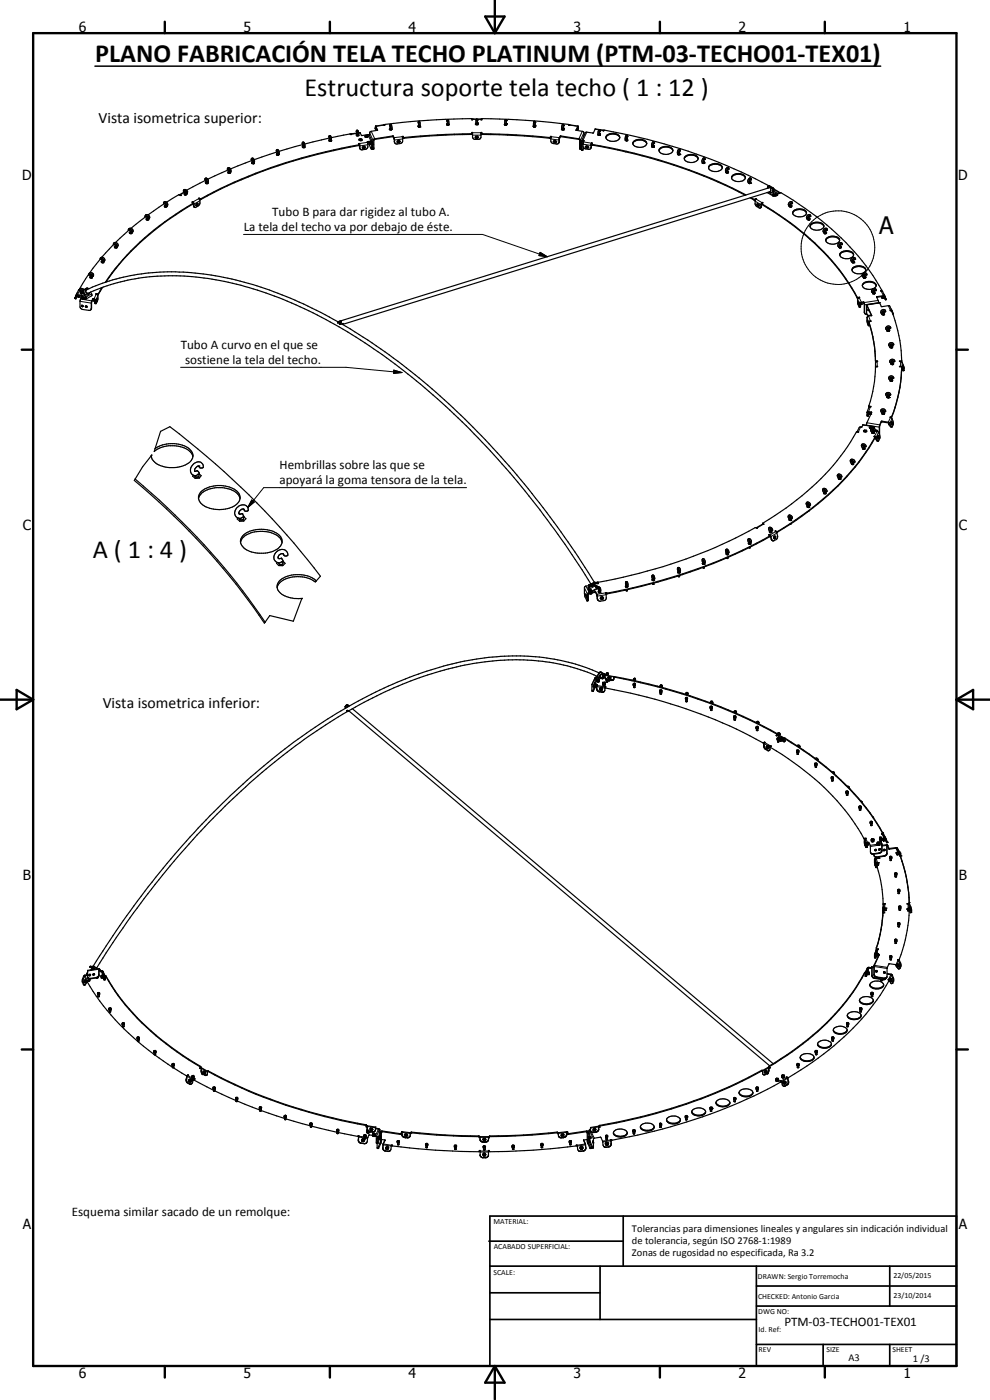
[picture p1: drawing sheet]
<svg xmlns="http://www.w3.org/2000/svg" width="297mm" height="420mm" viewBox="0 0 297 420" stroke-linecap="round" stroke-linejoin="round" font-family="sans-serif">
<defs><g id="words">
<g font-size="7.9">
<text x="28.5" y="18.8">PLANO FABRICACIÓN TELA TECHO PLATINUM (PTM-03-TECHO01-TEX01)</text>
<text x="91.4" y="28.8">Estructura soporte tela techo ( 1 : 12 )</text>
<text x="27.8" y="167.4">A ( 1 : 4 )</text>
</g>
<text font-size="7.2" x="263.8" y="70.4">A</text>
<g font-size="4.7">
<text x="29.5" y="36.9">Vista isometrica superior:</text>
<text x="30.8" y="212.4">Vista isometrica inferior:</text>
</g>
<g font-size="4.2">
<text x="23.6" y="9.6">6</text>
<text x="73.1" y="9.6">5</text>
<text x="122.6" y="9.6">4</text>
<text x="172.1" y="9.6">3</text>
<text x="221.6" y="9.6">2</text>
<text x="271.1" y="9.6">1</text>
<text x="6.6" y="54">D</text>
<text x="287.5" y="54">D</text>
<text x="6.8" y="159">C</text>
<text x="287.7" y="159">C</text>
<text x="6.8" y="264">B</text>
<text x="287.7" y="264">B</text>
<text x="6.8" y="369">A</text>
<text x="287.7" y="369">A</text>
<text x="23.6" y="413.4">6</text>
<text x="73.1" y="413.4">5</text>
<text x="122.6" y="413.4">4</text>
<text x="172.1" y="413.4">3</text>
<text x="221.6" y="413.4">2</text>
<text x="271.1" y="413.4">1</text>
</g>
<g font-size="3.9">
<text x="81.7" y="64.8">Tubo B para dar rigidez al tubo A.</text>
<text x="73.1" y="69.3">La tela del techo va por debajo de éste.</text>
<text x="54.2" y="104.7">Tubo A curvo en el que se</text>
<text x="55.5" y="109.2">sostiene la tela del techo.</text>
<text x="83.9" y="140.8">Hembrillas sobre las que se</text>
<text x="83.9" y="145.3">apoyará la goma tensora de la tela.</text>
<text x="21.5" y="364.9">Esquema similar sacado de un remolque:</text>
<text x="235.3" y="397.9">PTM-03-TECHO01-TEX01</text>
</g>
<g font-size="3.1">
<text x="189.6" y="369.8">Tolerancias para dimensiones lineales y angulares sin indicación individual</text>
<text x="189.6" y="373.4">de tolerancia, según ISO 2768-1:1989</text>
<text x="189.6" y="377">Zonas de rugosidad no especificada, Ra 3.2</text>
<text x="254.6" y="408.6">A3</text>
<text x="273.9" y="408.9">1 /3</text>
</g>
<g font-size="2.4">
<text x="148.1" y="367.4">MATERIAL:</text>
<text x="148.1" y="374.9">ACABADO SUPERFICIAL:</text>
<text x="148.1" y="382.7">SCALE:</text>
<text x="227.4" y="383.8">DRAWN: Sergio Torremocha</text>
<text x="268.1" y="383.6">22/05/2015</text>
<text x="227.5" y="390">CHECKED: Antonio Garcia</text>
<text x="268.1" y="389.6">23/10/2014</text>
<text x="227.5" y="394.4">DWG NO:</text>
<text x="227.6" y="399.8">Id. Ref:</text>
<text x="227.6" y="405.8">REV</text>
<text x="248" y="405.8">SIZE</text>
<text x="267.8" y="405.9">SHEET</text>
</g>
</g></defs>
<g fill="none" stroke="#000" stroke-width=".35">
<path d="M107.1 39.5l.1 .7M107.1 39.5v.1a.3 .3 0 0 1-.1-.4 .3 .3 0 0 1 .4-.1 .3 .3 0 0 1 .1 .4l.1 .9M107.2 39.9l-1.9 .3M108 39.8h.1M108 39.8l-.4 .1M108 39.8l.5 .9 1.9-.3 .4 .1 .9 2M112.6 38.8l.6 .2M112.7 37.8l.6 1.3M112.7 37.8l-.1 1M112.7 38.1l-.1 .7M112.7 38.1h.1M112.8 38.1l.4 1"/>
<path d="M113.2 39.1l-2.2 .5-.1 1.2M113.3 39.1h-.1M115.1 37.5h.1M115.1 37.5l-2.4 .3M115.1 37.5l.1 .1 .2-.1M115.4 37.4a181.6 181.6 0 0 1 26.2-1.7v.3h.2v-.3h2.5v.3h.3v-.4a196.3 196.3 0 0 1 26.1 1.8M115.4 37.4v.2M117 37.7h.1M117.1 37.7v.5M117.1 37.9l-.2-.1 .1-.4a.69 .69 0 0 1 .6 .4 .69 .69 0 0 1 0 .7v.1M117.1 38.2v.3M117.2 38.3l-.1 .6h.3l.2-.3"/>
<path d="M117.5 38.7v.3l-.7-.2 .2-.2 .4 .2M125.5 36.9h.1M125.6 36.7v.1M125.6 36.8v.8M125.6 37l-.1-.5a.31 .31 0 0 1 .4 0 .31 .31 0 0 1 .1 .4l-.1 1.1h-.3v-.4M125.6 37.8h.4M125.6 37.4l-.3 .5 .3 .2h.4l.2-.2-.2-.2M125.7 37.9h.1M134.1 36.4h.1M134.1 36.2v.2M134.2 36.4h.1M134.2 36.2v.3"/>
<path d="M134.2 37.2l-.2 .2 .2 .2h.4l.2-.2-.2-.1M134.2 37.1l.1 .4 .3-.1M134.2 36.9l.1 .5 .3-.1M134.2 36.5v.6M134.5 36l-.3-.1-.1 .3M134.5 36l.1 1.4M134.5 36h.1M134.6 36.1v.1M141.6 40h.2M142.8 37l-.2 .2 .2 .2 .7-.2-.2-.2M142.9 37.2h.1M142.9 37.2h.3"/>
<path d="M143 35.7l-.2 1.3 .4 .3 .1-1.4-.3-.2M143.2 37.2h.1M143.3 37.1l-.1 .1M144.3 40h.3M151.5 37.2v.2M151.5 37.3l.1 .1M151.9 36.9v.6l-.4-.1M151.9 37.2l.2 .2-.2 .2h-.4l-.2-.2 .2-.2M151.9 37.1v.2l-.3 .1M151.9 36.2v-.3l-.3 .1-.1 1.2M151.9 36.2v.2M151.9 36.2v.9"/>
<path d="M160.1 37.7l-.2 .2 .2 .2h.5l.2-.2-.3-.2M160.1 37.7l.1 .2 .3-.1M160.2 36.5l-.1 1.2M160.2 36.5h.1M160.5 37.5v.1M160.5 36.4l-.3 .1M160.5 36.4v.1M160.5 36.7v1.3l-.4-.2M160.5 36.5v.5M168.6 38.6l.3 .2 .2-.3 .2 .3-.6 .2-.3-.2zM169 38.3v.6l-.3-.1M169 37.9l.2-.1v-.4l-.4-.1-.2 1.3"/>
<path d="M169.1 37.7l-.1 .8M170.7 37.4v.2M170.7 37.5l.2 .1v-.1M170.9 37.5h.1M171 37.5l2.4 .3M172.9 39.1l2.2 .5 .1 1.2M173.4 37.8l-.5 1.3M173.4 37.8l.1 1M173.5 38.8l-.1-.7-.5 1M173.5 38.8l-.6 .2M178.6 38.7l-.6 1.2-2.2-.2-1.3 2.6M178.6 38.7h.1"/>
<path d="M178.6 38.7l2.4 .4M179.7 38.9v.1M179.8 39.9l.4 .6M179.9 39.5a.3 .3 0 0 0 .2-.3 .3 .3 0 0 0-.3-.3l-.3 .5v.9M179.9 39.5l-.1 .6M180 39.3h.1M180 39.3l-.1 .2M181 39.1l.2 .1a160.6 160.6 0 0 1 49.5 16.6M181 39.1l.1 .1M181 39.1h.1M53.8 58.5l.3 .2M53.9 58.4l-.1 .1"/>
<path d="M54.1 58.6v.1M54.1 58.7l.3-.1-.8-.1-3.6 2.2M55.3 58.5h.5M55.3 58.5h.1M55.4 58.5h.4M55.4 58.1l-.1 .4M55.4 58.1l.1 .2h.3M55.4 57.3l-.3 .1-.1-.2 .5-.3 .7 .5M55.5 57.3h-.1M55.5 58.1l.1 .1M55.5 58.1h-.1M55.5 57.3l.3 .5"/>
<path d="M55.6 58.2h.1M55.7 57.4l-1.8 1M55.7 58.2l.1 .1M55.8 58.5h.1M55.8 57.8h.1M55.8 57.8h-.3l-.1 .3M55.8 58.3h.1M56 58.2v.1M56 58.3h.1M56 58.3l-.2 .2M56.2 57.4l.1 .5-.5 .4M56.2 57.4v.1"/>
<path d="M59.7 59.4l-.1 .2 .4 .5-.1 1.1-.5 .6-1 .4M59.7 59.4v.3M61.7 55v.1M61.8 54.7l-.2 .1 .1 .2M61.8 54.7h.1M61.8 54.7v.2M61.8 54.7l.5 .2M61.8 54.9l.1 .1M61.8 53.9l.2 .1M61.8 53.8v.1M61.9 53.9l-.1 .1a.28 .28 0 0 1-.3-.2 .28 .28 0 0 1 .2-.3 .84 .84 0 0 1 .8 .4 .84 .84 0 0 1-.1 .9M62 54l-6 3.1"/>
<path d="M62 54l.1 .4M62 54.4l-.2 .3M62 54.4h.1M62.2 54.9l-.3 .1M62.4 54.8v.1M62.4 54.8l-.1 .1M62.4 54.9v.1M62.4 55l-.7 .1M68.2 50.6l.2 .3 .2-.2M68.2 50.5l.6-.2 .3 .4M68.2 50.5v.1M68.5 51.9h.1"/>
<path d="M68.5 51.6l-.2 .1 .2 .2M68.6 51.6l.1 .3 .3-.2M68.6 51.6l.5 .1M68.6 50.7h.1M68.6 50.7l.1 .2M68.7 50.9l.2 .5M68.7 50.9l-6.3 2.9M68.9 51.3l-.2-.1-.1 .4M69.1 51.8h.1M69.1 51.7l.1 .1M69.1 50.7l.2 .4-.2 .6M69.2 51.8l-.7 .1"/>
<path d="M75.4 47.9v.1M75.4 47.6l.3-.1a.91 .91 0 0 1 .5 1.4M75.4 47.6v.1M75.4 47.7v.2M75.6 49.1h.4M75.6 48.6l.1 .1M75.6 48.6h.1M75.7 48.7l.1 .3 .3-.1M75.7 48.7l.5 .2M75.7 48.7l-.2 .1 .1 .3M75.7 47.9l.2 .1M75.8 47.9l-.4 .1"/>
<path d="M75.9 48l-6.8 2.7M75.9 48l.1 .5M76 48.4l-.4 .2M76.1 48.9h.1M76.2 48.8l.1 .1M76.3 48.9l-.3 .2M83 46.5h.1M83.1 46.5l.3 .1M83.1 46.1l-.1 .4M83.1 46.1l.3 .3 .3-.2M83.1 45.3h.1M83.1 46.1h.1"/>
<path d="M83.2 45.3l.2 .7M83.2 45.3h.1M83.2 45.4v.1a.31 .31 0 0 1-.3-.5 .31 .31 0 0 1 .5 0l.3 .6v.6M83.3 45.6l-7 2.3M83.4 45.8l-.3 .2v.4h.5M83.4 46.6h.1M83.7 46.2v.2M83.7 46.4h.1M83.7 46.4l-.3 .2M90.8 44.2l.4 .1M90.8 43.8v.1M90.8 43.9l.5 .2"/>
<path d="M90.8 43.9v.3M90.9 43l.1 .2M90.9 43.1h.1M90.9 43.9l.1 .1M91 43.2l-.3-.1 .2-.5a.93 .93 0 0 1 .4 1.5M91 43.2l.1 .5M91 43.3l-7.3 2.1M91.1 43.6l-.3 .1v.4l.4 .1M91.2 44.2h.1M91.3 44.1l-.1 .1M91.4 44l.1 .2M91.5 44.2l-.3 .1"/>
<path d="M98.8 42.3h.1M98.8 41.9l.4 .3M98.8 42l-.2 .1 .2 .2M98.8 41.9l.1 .3 .4-.1M98.8 41.1l.2 .7M98.9 40.7h.1M98.9 40.7l-.2 .3 .2 .3M99 41.4l-7.6 1.8M99 40.7l.3 .4 .1 .9M99 41.7l-.2 .2M99.4 42l.1 .2M99.4 42l-.1 .1"/>
<path d="M99.4 42.2h.1M99.4 42.2l-.2 .2-.4-.1M105.3 40.2l.2 .2-.6-.2-5.5 1.1M105.3 40.2v.2M105.3 40.2h.1M107 40.3h.1M107.1 40.3l-.3 .2 .2 .2 .4 .1M107.1 40.3l.3 .3M107.2 40.5h.1M107.2 40l-.2 .2 .1 .4h.3M107.5 40.5l-.1 .1M107.6 40.4l.1 .2"/>
<path d="M107.6 40.4l-.2 .2M107.7 40.6l-.3 .2M107.7 43.4a156.3 156.3 0 0 0-47.6 16.2l-.4-.2M107.8 43.1h-.2l.1 .5a158.2 158.2 0 0 0-47.6 16.3l-.4-.3M107.8 42.1v.1M107.8 43.1l.1 1.3M107.8 43.3h.1M107.8 43.3h-.1M107.8 43.1v.2M107.8 42.2h.5M107.8 43.3l.1 1.1M107.9 41.9h.5l-.2 .2z"/>
<path d="M107.9 44.4v.1M107.9 44.4l.1 .3M108.7 42l-.2-.3-.5-.1-.3 .2 .1 .3M108.7 42l-.4 .2M108.9 43.9h.5l.3 .3-.3 .4-.5 .1-.2-.3zM109.6 41.1l.5 .1M109.7 40.9h.5l-.2 .2zM110.2 42.7l.1-.2 1-.2 .5 .2-.1 2.2M110.2 42.7h1.3v2M110.2 42.7l.2 1.5-.4 .5-1.6 .3-.4-.4M110.3 42.8h.1M110.4 41l-.3 .2"/>
<path d="M110.4 41l-.1-.3-.5-.1-.4 .2 .2 .3M110.6 42.7l.7 1.9 .4 .1M110.8 42.6v.1M110.9 42.6v.1M110.9 42.7h-.1M111 42.9l.2 .5zM111.1 43.3v.1M111.7 44.7l.1 .1M111.7 44.6v.1M111.8 42.8v.5M111.8 43.2v.1M111.8 43.3h.1"/>
<path d="M118 41l-5.7 .9-.1 2.6-.4 .3M118 41v.1M118 41.1l.3 .5M118.2 41.3v.2M118.3 41.9l.1 .8M118.4 42l-.4-1.2-5.7 .9-.4 .4-.1 2.7M119.3 42.2l.5-.1 .3 .4-.3 .4h-.5l-.2-.3zM119.4 42.5h.4l-.3 .3zM119.4 42.7h.1M120.8 41.1h.1M120.9 40.9h-.2l.1 1.6-.8 .6h-1.4l-.3-1.5M120.9 40.9v.2"/>
<path d="M141.5 40.3h-.1a193.6 193.6 0 0 0-20.2 1.2l-.3-.4M141.6 40.3v-.5h.2v1.3l.2 .6 .4 .1 1.7-.1 .2-.6v-1.3h.3l.1 .5 12.7 .5 7.5 .7 .3-.4M141.6 40.3h-.1M141.6 40l-.1 .1a224.7 224.7 0 0 0-20.4 1.2l-.2-.4M142.8 40.8h.5l.3 .4-.3 .4h-.5l-.3-.4zM142.9 41l.4 .1v.3h-.4zM144.6 40.1h.1a222.6 222.6 0 0 1 20.3 1.2l.2-.4M165.2 41.1h.2M165.2 40.9h.2v.2M165.2 40.9v.2M165.4 41.1l-.1 1.2 .4 .7 1.6 .2 .5-.7M166.2 42.1l.6 .1 .2 .4-.2 .3h-.6l-.2-.4z"/>
<path d="M166.3 42.4h.3l.2 .2-.3 .1zM167.8 41.7l.3-.6 .2-.1 5.4 .8 .2 .2v2.5l.3 .3M167.8 41.9v.1M167.9 41.3l.4-.5 5.7 1 .2 .2v2.8M167.9 41.3v.2M167.9 41.3l-.1 1.4M174.2 44.8h.1M174.3 43.3h.1M174.3 44.7v.1M174.4 42.8l-.1 .5zM174.5 42.3v2.7l.3 .2M174.5 44.5l-.2 .2"/>
<path d="M174.7 42.5l.1 2.6M174.7 42.4v.1M175.2 42.4h-.5M175.2 44.4l-.4 .7M175.2 44.4l1.3 .4h.5l.3-.3M175.2 42.2h.1M175.2 42.2l-.4-.1-.3 .2M175.2 42.2l-.3 .8v.9l.3 .5M175.9 44l.5 .1a.24 .24 0 0 1-.3 .2 .24 .24 0 0 1-.2-.3zM175.9 43.7l.5 .1 .3 .4-.3 .3h-.5l-.3-.4zM177.5 42.9h.2l-.1 .5a159.3 159.3 0 0 1 46 15.2M177.5 43.1h.2"/>
<path d="M177.5 43.1l-.2 1.4M177.5 42.9l-.2 1.6M177.5 42.9v.2M177.6 43.3a157.6 157.6 0 0 1 46.3 15.2M179.5 40.3v.3h.3M179.8 40.4h-.2M179.8 40.4h.1M180 40.1l-.1 .4-.4-.2M180 40.3l-.2 .1M180.2 40.5l-.4 .1M181.8 41.3a2.5 2.5 0 0 1 4.1 0M182 40.7a2.95 2.95 0 0 1 3.3-.4 1 1 0 0 1 .7 1.2 1 1 0 0 1-1.1 .8 2.2 2.2 0 0 1-3.1-1.2z"/>
<path d="M187.6 41.9h.1M187.7 42l.1 .1M188 41.5l.2 .3M188.1 41.1l.2-.2a.42 .42 0 0 0-.5-.2 .42 .42 0 0 0-.2 .6l.1 .7 .4 .1 .1-.3M188.1 41l-.1 .7M188.1 40.9v.1M188.2 41.8l-.4 .2M188.2 41.8l.1 .4-.3 .1-.4-.1v-.3M189.9 43.1a2.56 2.56 0 0 1 4.1-.2l.1 .2M190.1 42.5a2.51 2.51 0 0 1 4 .6 2.52 2.52 0 0 1-3.7 .7l-.5-.5zM195.6 44.1l.4 .1M195.6 43.9v.2"/>
<path d="M195.8 44l.3-.3v.3zM195.9 43.5l.3 .1M195.9 43.5l.1 .1M195.9 43.6h.1M196 43.1l.4-.1-.1-.3a.46 .46 0 0 0-.6 0 .46 .46 0 0 0-.1 .5l-.1 .5 .3 .3M196.1 42.9l-.2 .6M196.2 43.7l.1 .4M196.2 43.6v.1M196.3 44.1l-.3 .1M197.7 45.3a2.44 2.44 0 0 1 4.2 0M197.9 44.6a2.91 2.91 0 0 1 3.9 .1 1.62 1.62 0 0 1-2.3 1.6 1.31 1.31 0 0 1-1.3-.3 1.31 1.31 0 0 1-.3-1.4zM203.3 46.4l.3 .1"/>
<path d="M203.3 46.1v.3M203.3 46.1l.2 .2M203.5 46.2v.1M203.6 45.7l.3 .3M203.6 45.8v.1M203.6 45.9h.1M203.8 45.3h.3l-.3-.5-.4 .3-.1 1M203.8 45.3l-.2 .5M203.8 45.2v.1M203.9 46l-.1 .3h-.3M203.9 46.1l.1 .3-.4 .1M203.9 46l-.4 .3"/>
<path d="M205.3 47.6a2.06 2.06 0 0 1 2.9-1.2l.8 .4 .5 .9M209.4 47.5a2.6 2.6 0 0 0-4.1 .2M209.5 47.6a2.41 2.41 0 0 1-4.2 0M210.7 48.9h.1M210.7 48.7l.1 .1M210.7 48.7v.2M210.7 48.9l.3 .2M211 48.3l.3 .1v.4h-.4M211.1 48.4v.1M211.2 47.9h.3a.36 .36 0 0 0-.1-.5 .36 .36 0 0 0-.5 .1l-.3 .7 .1 .5M211.2 47.9l-.1 .5M211.2 47.8v.1"/>
<path d="M211.3 48.6h.1M211.3 48.6l-.5 .2M211.3 48.6l.2 .4M211.5 49l-.5 .1M212.6 50.4a2.55 2.55 0 0 1 3.8-.6l.3 .6M212.9 49.6a2.75 2.75 0 0 1 3.8 .5 2.08 2.08 0 0 1-3 1.3 1.03 1.03 0 0 1-1-.7 1.03 1.03 0 0 1 .2-1.1zM217.8 51.8l.3 .1M217.8 51.6v.2M218.1 51.2l.3 .2v.3h-.4M218.3 50.7l-.2 .6M218.3 50.7l.3 .1a.37 .37 0 0 0 0-.4 .37 .37 0 0 0-.5-.1 .72 .72 0 0 0-.5 .7 .72 .72 0 0 0 .5 .7l.3-.2 .2 .1-.1 .3M218.3 50.7h.1"/>
<path d="M218.5 51.9h.1M218.5 51.9h-.4M219.5 53.4a2.49 2.49 0 0 1 4.1 0M219.7 52.7a2.69 2.69 0 0 1 3.9 .4 1.96 1.96 0 0 1-2.7 1.3l-1.3-.6-.1-.6zM224.6 54.8l.2 .3M224.7 54.8v.1M224.8 54.4h.1M224.8 54.4h.3v.3M225 53.4l-.1 .1M225 53.9l.3 .1 .2-.3a.66 .66 0 0 0-.9-.1 .66 .66 0 0 0-.2 .9l.3 .3 .4-.1M225 59.4l1.3 .7 .5-.3M225 53.8l-.2 .6"/>
<path d="M225 53.8v.1M225 53.8h.1M225.1 54.7h.1M225.1 54.7l-.1 .2h-.3M225.1 54.7l.2 .1-.1 .2M225.2 53.4v.1M225.2 55l-.4 .1M225.3 59.3l1 .6 .5-.3M226.8 59.6v.3M226.8 59.6l.2 .1-.4 .5 .1 1.4 1 .8h.4M230.2 57.8l1.7 1M230.5 55.8l1.6 1-.2 2"/>
<path d="M230.5 55.8l-.2 .7M230.7 55.8l1.3 .6 .2 .4M230.7 55.8h-.2M230.8 57.6l.3 .2a.82 .82 0 0 0 .8-.5 .82 .82 0 0 0-.2-.9l-.5 .3 .1 .5-.3 .3-128.2 39.9 .2-.3-.9 .2M230.8 55.9l.2 .4 .4 .3M230.8 55.9l-.1 .5M230.8 55.9l-.4 .6M231.1 56.3l-129.6 40.2M232.2 58.6v.2M232.2 57.4l1 .6 .1 .4M232.2 56.8l1.9 1M232.2 56.8l-.2 1.8h.8l.5-.4"/>
<path d="M232.5 58.2l.5 .1-.4 .1zM232.5 58.3h.4zM233 58.7l-1.1 .1M233 58.7h-.2M233.1 58.5l-.1 .2M233.3 58.5l-.2 .1M233.3 58.4v.1M233.6 58l.5-.1-.3 .2zM234.1 57.9a80.1 80.1 0 0 1 29.6 27.7l.8 1.7M30.1 77.8a.68 .68 0 0 1 .7-.6 .68 .68 0 0 1 .6 .6 .68 .68 0 0 1-.6 .7h-.4v.3M30.1 77.8l-3.2 4.2M30.1 77.8h.3"/>
<path d="M30.1 77.6h.1M30.4 77.8a.29 .29 0 0 1 .5-.1 .29 .29 0 0 1 0 .4h-.3l-.1 .5 .2 .1 .3-.2M30.4 78.8h.1M30.5 77.7v.1M31.1 78.5l.1 .2M31.1 78.7l-.6 .1M31.2 78.7h-.1M34 73.4l-3.5 3.8M34 73.4h.3a.34 .34 0 0 1 .5-.2 .34 .34 0 0 1 .2 .5M34.4 74.3h.1M34.5 74.3l.3 .1M34.5 74l-.2 .1 .1 .2"/>
<path d="M34.5 74l.2 .3 .2-.2M34.5 74l.6 .1M34.7 72.8a.7 .7 0 0 1 .7 .5 .7 .7 0 0 1-.3 .8M34.7 72.8l-.6 .2-.1 .4M34.9 73.7h-.3l-.1 .3M34.9 73.7h.1M35.1 74.1v.1M35.1 74.2l-.3 .2M38.6 69.1l-3.9 3.7M38.6 69.1l.1 .1a.36 .36 0 0 1 .5-.3 .36 .36 0 0 1 .2 .5h-.2l-.2 .3M38.9 70.1h.1M38.9 70.1h.4"/>
<path d="M39 69.7l-.2 .1 .1 .3M39 69.9h.1M39 69.8v.1M39 69.7v.1M39 69.8l.4 .1M39.2 69.8h.1M39.3 70.1h.1M39.3 68.5a.67 .67 0 0 1 .6 .5 .67 .67 0 0 1-.3 .8h-.1M39.3 68.5a.54 .54 0 0 0-.6 .1 .54 .54 0 0 0-.2 .5h.1M39.4 69.8l-.4 .1M39.5 69.8l.1 .1M39.5 69.8l-.1 .1"/>
<path d="M39.6 69.9v.1M39.6 69.9l-.3 .2M43.6 65h.1M43.6 65l.1 .1a.38 .38 0 0 1 .5-.3 .38 .38 0 0 1 .2 .5h-.2M43.7 65.1l-4.4 3.4M43.9 66h.4M44 64.9h-.1M44.1 65.7h-.3l.1 .3M44.1 65.6l.1 .1M44.1 65.6v.1M44.2 65.3l-.2 .5 .3 .1 .1-.2M44.2 65.3h.1"/>
<path d="M44.2 65.7h.1M44.5 64.5a.63 .63 0 0 1 .4 .6 .63 .63 0 0 1-.4 .6M44.5 64.5a.57 .57 0 0 0-.6 0 .57 .57 0 0 0-.3 .5M44.5 65.7h-.2M44.6 65.7v.2M44.6 65.9l-.3 .1M49.3 61.1l-4.9 3.4M49.4 61.8h-.1l.1 .3h.4M49.4 61.7l.1 .1M49.5 61.8l.1 .2 .3-.1M49.5 61l.4 .5-.2-.1-.3 .3M49.5 61.8h.1"/>
<path d="M49.5 61l-.4 .1a.55 .55 0 0 1 .4-.6 .55 .55 0 0 1 .6 .3l.2 .5a.48 .48 0 0 1-.2 .5 .48 .48 0 0 1-.6 0M49.5 61h.1M49.6 61h-.1M49.8 62.1h.1M50 61.8l.1 .2M50.1 62l-.3 .1M57.8 60.6l.3 1.4 .3 .2M57.8 60.6l-.2 .1 .3 .2M57.8 60.6l.4 .4 .2 1.2M57.9 60.8h.1M58 60.9v.3a80.5 80.5 0 0 0-26.2 23.4M58 61a78.9 78.9 0 0 0-26.4 23.7"/>
<path d="M58.9 61.1l.4-.2 .2 .3-.6 .7-.1-.3zM59.1 61.3h.2l-.3 .3zM227.2 61.1l.4 .2 .2 .5-.2 .3-.4-.3-.2-.5zM227.2 61.4h.3v.4zM227.3 61.3h.1M228.1 62.4l.4-.3 .1-1a79.1 79.1 0 0 1 26.1 23.9l2.5 4.2h.7M228.8 60.7l.1 .2-.3 .2v.2a75.7 75.7 0 0 1 27.8 26.7l.8 1.4 .4 .1M228.8 60.7l-.4 .4-.3 1.3M228.8 60.7v.3M236.8 61.8l.3 .3h.3M236.9 61.8v.1M237 61.4v.1"/>
<path d="M237 61.5l.2-.1 .2 .3M237.2 61.8l-.1 .1M237.3 60.9l-.3 .5M237.3 60.9h.1M237.4 60.9l.4 .2a.54 .54 0 0 0-.4-.6 .54 .54 0 0 0-.7 .3l-.2 .5 .4 .5M237.4 61.8l-.1 .2-.3-.1M237.4 61.8l-.5 .1M237.4 61.7l.2 .1-.1 .3M237.4 61.7v.1M237.4 62.1h.1M237.8 64a2.56 2.56 0 0 1 4.1-.2l.1 .2M238.2 63.2a3.2 3.2 0 0 1 3.5 .1 1.11 1.11 0 0 1 .1 1.2 1.11 1.11 0 0 1-1.1 .5 2.13 2.13 0 0 1-2.9-1.2z"/>
<path d="M242.3 65.7l.2 .3h.4M242.5 65.4h-.1a.31 .31 0 0 1 .1-.5 .31 .31 0 0 1 .5 .1l.2-.1v-.3a.73 .73 0 0 0-1 .1 .73 .73 0 0 0 .1 1M242.5 65.3l.4 .3M242.5 65.3v.1M242.8 65.7h-.5M242.8 65.7l-.1 .2-.3-.1M242.9 65.7h.2l-.2 .3M242.9 66h.1M242.9 65.6l-.1 .1M243 68a2.46 2.46 0 0 1 4.2 0M243.2 67.4a2.73 2.73 0 0 1 4 .3 1.94 1.94 0 0 1-2.7 1.3 1.13 1.13 0 0 1-1.2-.4 1.13 1.13 0 0 1-.1-1.2zM247.3 69.9l.1 .2h.4"/>
<path d="M247.8 72.2a2.48 2.48 0 0 1 4.1 0M247.8 69.7l-.4-.4a.33 .33 0 0 1 .3-.4 .33 .33 0 0 1 .3 .2 .34 .34 0 0 0 .2-.3 .34 .34 0 0 0-.3-.3l-.5 .1-.3 .4-.2 .3 .4 .6M247.8 69.7l.2 .2-.1 .2M247.8 70.1h.1M247.8 69.7l-.1 .3-.3-.1M247.8 69.8l-.5 .1M247.9 71.5a2.91 2.91 0 0 1 3.9 .2 1.42 1.42 0 0 1-1.6 1.6 2.15 2.15 0 0 1-2.4-1.2zM251.7 74.1h.1M251.8 74.2h.1M252 76.5a2.49 2.49 0 0 1 4.1 0M252.1 75.9a2.67 2.67 0 0 1 4 .3 1.92 1.92 0 0 1-2.7 1.4 1.18 1.18 0 0 1-1.3-1.7zM252.2 73.2l-.4 .5h.3l.2 .3"/>
<path d="M252.2 73.2h.1M252.3 73.2v.2h.4a.56 .56 0 0 0-.3-.6 .56 .56 0 0 0-.6 .1l-.4 .7 .3 .5M252.3 74l-.2 .3-.3-.1M252.3 74l.2 .2-.2 .2h-.4l-.2-.3M252.3 74h.1M252.3 74l-.5 .1M252.3 73.3h.1M255.7 78.1l.1 .1M255.7 78.1l.4-.4 .6 .2a.56 .56 0 0 0-.3-.7 .56 .56 0 0 0-.7 .2 .63 .63 0 0 0-.4 .7 .63 .63 0 0 0 .6 .5M255.7 78.1h.1M255.8 78.7h.1M255.8 78.6v.1"/>
<path d="M255.8 78.2l.3-.1 .1 .4M255.9 78.6h.1M256.2 78.4l.2 .3-.2 .2h-.4l-.1-.3M256.2 78.5v.2h-.4M256.2 78.5l-.3 .1M256.2 78.5h.1M256.3 77.8h.1M22.7 88.9h-.1M22.7 88.8h.1M22.9 88.5l1.7 .1M22.9 88.9l.3 .2M23 88.3l-.6 1.2 .2 .2 .1-.2"/>
<path d="M23 88.3h.1M23 88.9l-.3 .6M23 88.8l.2 .1M23 88.8l-.1 .1M23.1 88.7l-.1 .1M23.1 88h.1M23.1 88l-.1 .3M23.1 88.6l1.5 .2M23.1 88.6l-.4 .9M23.2 89l.5 .1M23.2 88.9v.1M23.2 89v.1"/>
<path d="M23.4 88.7l-.2 .2M23.4 88.6v.1M23.6 89.1h.1M23.7 88.8v.3M23.8 86.9v.4l.5-.3 .5 .2M23.8 88.7l-.1 .4M23.8 86.9v-.1a.85 .85 0 0 1 1.2 0l.1 .2M23.8 86.9l-.9 1.7M23.9 86.7v.1M24.2 88.1l.4 .1M24.3 87.8h.5l.1 .2M24.3 87.8l.2 .3 .2-.3"/>
<path d="M24.3 87.8l-.3 .1 .2 .2M24.3 88.8l.1 .5M24.4 87.4l-.1 .4M24.5 91.7h.3l.1 .2M24.5 91.7v.2l.4 .1M24.5 91.7l.4 .2M24.6 88.6v.1M24.6 88.7l-.6 1.7v1.7l.3 .5 .5 .3 2 .3 .4-.2 .2-.4v-1.8M24.7 87.4l1 1.8a.58 .58 0 0 1-.5 .5 .58 .58 0 0 1-.6-.3l-.1-.2M24.7 87.4h-.3M24.8 89.3l.4-.1 .1 .1-.3 .2zM24.8 87.2l-.1 .2"/>
<path d="M24.8 88h.1M24.9 89.4h.4M24.9 88l-.3 .2M24.9 87.1l-.1 .1M24.9 89.7h.1M24.9 91.9v.1M24.9 87.1l-.1 .4 1.1 1.8v.4h-.3M25.3 88.6l-.8 .6 .2 .5h.2M25.6 89.7h-.7M25.6 89.5v.2M25.7 91.9l.5 .2M25.7 91.9l.3-.1 .1 .3a.27 .27 0 0 1-.3 .1 .27 .27 0 0 1-.1-.3z"/>
<path d="M25.7 86.7l.3 .2M25.7 86.7l.1 .3M25.7 86.7l.6 .1M25.8 87a63.8 63.8 0 0 1 37.6-4.4 114.8 114.8 0 0 1 38 14M25.8 87l-.5-.1a.97 .97 0 0 0 .2 1.3 .97 .97 0 0 0 1.3-.1v-.3M25.8 87v.8l.7 .2M26.5 86.7l-.4-.3-1.2 .7M26.6 82.3l.3 .3 .3-.3a.28 .28 0 0 1 .4 0 .28 .28 0 0 1 0 .4h-.4M26.6 82.3l-2.7 4.4M26.8 82a.69 .69 0 0 1 1 .1 .69 .69 0 0 1-.1 1h-.6M26.8 82l-.2 .3M27.1 83.4h.3"/>
<path d="M27.1 83.1l.1 .2 .4-.2M27.1 83.1h.1M27.1 83l-.2 .1 .2 .3M27.2 83l-.1 .1M27.2 87.7l.4 1-1.8 1M27.2 87.7a63.6 63.6 0 0 1 38.8-3.5 123.9 123.9 0 0 1 46.1 20.4 228 228 0 0 1 56.4 57.3l9 13.8M27.2 87.7l-1 .4M27.2 82.9l-.1 .2M27.2 82.7v.1M27.2 82.8v.1M27.2 82.8l-.1 .2M27.7 83.1v.2"/>
<path d="M27.7 83.3l-.3 .1M27.8 89.7h.1M27.8 89.9h.1M27.8 89.7l-.4 .9-.1 2.2M27.8 89.9l-.3 .7M27.9 89.9l.5 .2M27.9 89.7l.7 .2 .2 1.2M28 90.3h.1M28.1 89.9v.4M28.1 90.3l.3 .1M28.4 90.3h.1M28.4 90.2v.1"/>
<path d="M28.4 90.1l.3 .1M28.4 90.1v.9l.3 .1M28.8 88.1l.6 .7-.2 1.6-.4 .7M28.8 88.1v.2M28.8 91.1h.1M28.9 90.4l.1 .3M29.1 89.9v.4M29.1 89.9v.1M29.1 89.6v.7M29.1 89.6v.1M29.1 90.3l-.1 .4M29.1 89.6l-.2 .8"/>
<path d="M29.1 90v.3M29.1 88.4h.4M29.5 88.4h.1M30.6 86.3l-1.1 1.8h-.7M30.8 86.2l-1.3 2.2M101.5 96.5l.3 .1M101.5 96.5l-.2 .2 .1 .2M101.8 96.5l.5 .2M101.8 96.5h.1M101.8 96.8h.1M101.8 96.8l-.4 .1M101.8 96.6l.3 .7"/>
<path d="M101.8 96.8l.1 .1M101.8 96.5l.4 .2M101.8 97.1l.2 .2M101.8 97.2h.1M101.8 96.4h.6l-.1 .3M101.8 96.4v.1M101.9 97l-.1 .1M101.9 97h.1M101.9 97.1v.1M101.9 97.1h.1M101.9 96.9l.1 .4M102 97.3h.1"/>
<path d="M102.2 96.7h.1M102.5 97.2a197.6 197.6 0 0 1 46.7 38.7 262.1 262.1 0 0 1 29.2 39M102.8 97.1l-.3 .1M255.7 81.1a2.63 2.63 0 0 1 3.8-.6l.3 .6M256 80.3a2.7 2.7 0 0 1 3.8 .5 2.19 2.19 0 0 1-3.4 1.1 .94 .94 0 0 1-.7-.7 .94 .94 0 0 1 .3-.9zM257.6 90.9v.5v-.4M257.6 90.7l.1 .2M257.6 90.7l.1 .3M257.6 90.7l.1 1M257.6 90.9h.1M257.7 90.9v.1M257.7 90.9v.6"/>
<path d="M257.7 91l.1 .4M257.7 91.5v.2M257.8 91.4l-.1 .1M257.8 91.4l-.1 .3M257.9 89.2l-.6 .5v1.4l.6 1.1M257.9 89.2v.1M257.9 92.2h.1M258.2 91.2v.1M258.2 91.3v.1M258.6 90.9v.5l-.4-.1M258.7 85.8a2.44 2.44 0 0 1 4.2 0M259 85.1a2.47 2.47 0 0 1 3.9 .6 2.43 2.43 0 0 1-4.2 0z"/>
<path d="M259.1 82.7h.1M259.2 82.7h.3M259.2 90.9l-.9 .1-.1 1.1-.3 .1M259.2 90.7h.1M259.2 90.9h.1M259.2 90.7h-.8l-.4 .4-.1 1.1M259.2 90.9l.1 2.9 .3 .4 .5 .2M259.2 90.7l.2 3.3M259.5 82.8l.1 .3M259.5 82.7v.1M259.6 83.1l-.1 .3-.3-.2M259.6 83.1h.1"/>
<path d="M259.6 82.3l-.4 .1-.1 .3M259.6 82.3h.1M259.6 82.3l.4 .3a.66 .66 0 0 0-.7-.7 .66 .66 0 0 0-.6 .8 .66 .66 0 0 0 .9 .4M259.6 83.1l.2 .2-.2 .2h-.5l-.1-.4M260 94.1l.1 .3a.98 .98 0 0 0 1.3 .2M260 91.4l3.9-.6 .6 1.2 2.3-.3 1 1.8M260 91.4l1.5 3.3M260 91.4v2.7M260 94.1l.1 .2M260.1 91.7h.1M260.1 91.7h-.1M260.1 91.7l1.4 3"/>
<path d="M260.3 96.2l.1 1M260.3 96.2l.1 .3M260.3 96.5v.3M260.3 96.5l.1 .4M260.3 96.9h.1M260.4 96.5l.1 .5M260.4 96.5h.1M260.4 93h.3M260.4 93l.4 .2M260.5 97l-.1 .2M260.5 97h.1M260.5 92.9l-.1 .1"/>
<path d="M260.5 92.8h.1M260.6 92.8l-.1 .1M260.7 96.6l-.1 1.1M260.7 96.8l1.2 4.3 .5 3M260.7 96.6l.8 2.9 .9 4.4 .3 4.6M260.7 96.6l-.1 .1M260.9 97.4v.3h-.3M261.3 96.3v.1M261.3 96.3l-.6 .3M261.3 96.3l-.6 .2M261.5 94.7l-.9 .2-.5 .4v1.1l.5 1.3M261.8 87.9h.3"/>
<path d="M261.9 88.2h.1M261.9 88.2h.5M262 88.2h.4M262 87.9l.4 .1-.1-.5h-.4l.2-.5 .8 .2a.55 .55 0 0 0-.8-.5l-.6 .6 .4 .9M262.2 87.9h-.1M262.3 87.5h.1M262.4 87.8l-.2 .1M262.4 87.8h.1M262.5 87.8l.1 .2-.2 .2M262.9 87h.1M264.5 89l.2 .5M264.5 89v.1"/>
<path d="M264.5 87.1l-.3 .1 .3 .1M264.5 87.3l1 1.6M264.5 89l.1 .2M264.6 94.1v.3M264.6 94.4h.1M264.6 94.4l.4 .1M264.6 89.3l.2 .2M264.7 94.1h.5M264.8 89.5v.1M264.9 88.9l.3 .6M265 89.2l.2 .2M265.2 89.4l-.4 .2"/>
<path d="M265.2 89.4v.1M265.2 89l.1 .2M265.2 94.1l-.1 .3-.3-.2M265.2 94.1l.2 .3M265.3 89l.3 .8M265.3 89l-2.2 .2M265.3 88.4l.1 .2M265.3 88.4h-.1M265.3 89.2l.1 .1M265.3 89.2l-.2 .1M265.4 89.3l.2 .5M265.4 94.4l-.4 .1"/>
<path d="M265.4 88.6l-.1 .1M265.4 88.6l.2 .6M265.4 89.3l-.2 .2M265.5 88.9l-.5-.2-2 .4 .6 1.8M265.5 88.9l.4 .9M265.6 89.1v.1M265.6 89.2v.1M265.6 89.8l.1 .1M265.7 89.9v.1M265.7 93.2v.1M265.7 93.3l-.1 .3-.4-.3-.4 .2-.1 .2 .4 .1 .1 .3M265.7 93.2a.71 .71 0 0 0-1.1-.2 .71 .71 0 0 0 .1 1.1"/>
<path d="M265.9 89.8h.1M265.9 89.8l-.2 .2M266.1 99.3l.4 .1M266.1 99.1v.2M266.1 99.1h.1M266.1 99.1h.6M266.6 98.8h.1M266.6 98.8l-.2-.1a.25 .25 0 0 1-.2-.3 .25 .25 0 0 1 .3-.1l.7 .2a.68 .68 0 0 0-.4-.7 .68 .68 0 0 0-.7 .2l-.3 .7 .3 .4M266.6 98.8l.1 .2M266.7 98.9v.1M266.7 99l.2 .4h-.4M266.7 99l-.1 .3-.3-.2"/>
<path d="M266.9 99.3l-.4 .1M267.4 92.8h.1M267.4 92.8l.1 .3M267.7 93.5h.1M267.8 93.5v.2M267.9 94.3l.2-.1-.6-1-.4-.1 .4 .2a44.7 44.7 0 0 1 3.1 14.9M262.6 106.8l.1 1.4 .6 .1-.6 .5v1.4M262.7 108.5h.1M262.7 110.2a39.7 39.7 0 0 1-2 11.6M262.7 108.5h.2M262.7 110.1v.1M262.7 110.1h.1"/>
<path d="M262.8 110.1l.5-.2zM266.1 119.3l.4 .1M266.2 119l-.1 .3M266.2 118.3l.1 .3 .3 .1M266.2 118.3l.4-.1 .5 .4a.66 .66 0 0 0-.4-.8 .66 .66 0 0 0-.8 .4 .66 .66 0 0 0 .4 .8M266.2 118.3h.1M266.3 119l.3 .1M266.6 118.7l.1 .3M266.6 118.7v.3M266.7 119l.2 .3-.4 .1M266.7 119l-.2 .3-.2-.3M267 104.3l.4 .1"/>
<path d="M267 114.3l.4 .1M267.1 113.5a.39 .39 0 0 1 .4-.3 .39 .39 0 0 1 .3 .4h.3a.66 .66 0 0 0-1-.7 .66 .66 0 0 0 0 1.1M267.1 104.1l-.1 .2M267.1 114l-.1 .3M267.1 114l.5 .1M267.1 104.1h.2M267.1 113.5v.1M267.1 113.6l.4 .1 .1 .3-.1 .3-.3-.2M267.3 104.1h.1M267.3 104.1h.2M267.3 109.3l.4 .1M267.4 109.1l-.1 .2"/>
<path d="M267.4 109.1h.4M267.5 109.1l.3 .2M267.5 103.7v.2M267.5 113.7l.1 .4M267.5 103.7l.1 .2M267.5 103.9l.1 .2M267.5 104.1h.1M267.6 104v.1M267.6 104l.2 .3M267.6 114l.2 .3M267.6 104.1l-.2 .2-.2-.2M267.6 104.1h.1"/>
<path d="M267.7 103.4l.4 .1a.67 .67 0 0 0-1-.6 .67 .67 0 0 0 0 1.2M267.7 103.3v.1M267.7 103.3h-.6v.3l.4 .1M267.8 104.3h.1M267.8 104.3l-.4 .1M267.8 114.3l-.4 .1M267.8 108.7h.1M267.8 114.3h.1M267.8 108.7l.1 .4M267.8 108.7l.1 .1M267.8 109.1h.1M267.8 109.3h.1"/>
<path d="M267.8 108.9l.1 .2M267.9 109l.2 .3M267.9 109.1v.2M268.1 109.3l-.4 .1M268.4 108.5l-.8-.3a.25 .25 0 0 0-.2 .4 .25 .25 0 0 0 .4 .1M268.5 108.5h-.1M268.5 108.5a.72 .72 0 0 0-1.1-.7 .72 .72 0 0 0 0 1.3M270.2 114.7l-1.2 6.2-1.5 4.4M270.4 113.2l-1 6.2M270.5 110.1l-.6-.2 .6 .1 .7 1.2M270.5 110.1h.1M270.5 110.1l.1 .1"/>
<path d="M270.6 110.6v.1M270.6 110.7h.1M270.6 108.2l-.1 .3M270.6 108.2l-.7 .1v.2l.8 .3 .5 1.2v1.2M270.6 110.2v.2M270.6 110.2l-.2 3.2M270.6 110.5l.4 .8 .2-.1M270.8 110l.2 .4M271 109.9l.1 .5-.2-.5M271 110.4l.1 .3M271 110.4h.1M271 109.9h-.1"/>
<path d="M271 109.9l.1 .8M271 109.9l-.2-.3v.4M271.1 110.6v.1M45.4 136.8l-2.6 3.3-2.2 3.7M45.4 136.7v.1M45.4 136.8v.3M45.5 136.7h-.1M45.6 136.5l-.2 .5M46.5 134.7l1.7-5.2 2.8-1.4a231.4 231.4 0 0 1 45.1 44.8l-1.2 1.5M46.5 134.7l-.2 .8a7.8 7.8 0 0 1 4.3-1.7 8.5 8.5 0 0 1 6.3 1.6l.8 1 .2 .6M46.5 134.7a9.2 9.2 0 0 1 10.4 .1 2.62 2.62 0 0 1-.9 4.5 9.4 9.4 0 0 1-9.6-.6l-.8-.9-.2-.7M59.7 139.9l-.5 .1-.5 .5-.3 .9"/>
<path d="M59.7 139.9h.1M59.7 139.9l.2 .4 .8 .2a1.07 1.07 0 0 0 .2-1.2 1.07 1.07 0 0 0-.9-.7 2.37 2.37 0 0 0-2.5 1.2 2.37 2.37 0 0 0 .3 2.7l.8 .2 .8-.4 .3 .1M255.6 139.1h-.2l.1 .3h.4M255.6 139.1v.1M255.6 139.1l-.2-.1a.67 .67 0 0 1-.1-1.1 .67 .67 0 0 1 1.1 .3l.1 .5-.4-.2a.26 .26 0 0 0-.3-.3 .26 .26 0 0 0-.2 .3l.4 .3v.4h-.3M255.6 139.2h.1M255.6 139.1h.1M255.7 139.1l.2 .1M255.8 139.1l.1 .1M255.9 139.4h.1M255.9 139.2l.1-.2 .2 .2-.3 .2M255.9 138.7v.5"/>
<path d="M257 129.6a75 75 0 0 1-28.1 27.4v.4M257 129.6h.1M257.1 129.6h.5l-.4 .1M258.7 133.3l-.1 .1a.66 .66 0 0 0 .4 1.1M258.7 133.3a.73 .73 0 0 1 .8 .1 .73 .73 0 0 1 .3 .7l-.3-.1a.32 .32 0 0 0-.2-.3 .32 .32 0 0 0-.4 .1l.3 .3M258.7 133.3h.1M258.9 127.5v.1M258.9 134.7l.3 .1M258.9 127.6l-.3 .5-.8 .3-.7 1.2M258.9 127.5l3.4 .5M258.9 134.4l-.2 .1 .2 .2M259 134.5l.2 .2 .2-.2"/>
<path d="M259 134.5h.2M259.1 129.2l.3-.2 .6 .1 .1 .3-.4 .2-.5-.1zM259.2 134.1l.2 .3M259.2 134.5h.1M259.2 134.2v.3M259.4 134.4l-.1 .1M259.4 134.4l.2 .3-.4 .1M259.4 129.2l.4 .2-.4 .1zM260.1 123.9h.3M260.1 123.8l.1 1M260.2 124.8h.1M260.2 124.8l.3 .1"/>
<path d="M260.5 124.1l.4 .2M260.5 124.1h.3M260.6 123.7l-.2 .1 .1 1.1M260.6 123.7l-.1 .4M260.6 123.7l.9 .2M260.6 123.5l.9 .2M260.6 123.5v.2M260.6 123.5l-.5 .3M260.7 121.8l.2 .3M260.7 121.8l.6 .2v.1l-.6 .1-.6 1.5M260.7 124.3l-.2 .6M260.8 124.1l.1 .2"/>
<path d="M260.8 123.8l.1 .4M260.9 123.8l-.1 .3M260.9 124.2l.3 .1M260.9 124.2v.1M260.9 122.1h.1M260.9 128.5l-.1-.3 .4-.2 .5 .1 .1 .3-.1 .1M260.9 128.5h.1M260.9 128.5l.6 .1M261 128.5l.4 .1M261.1 128.2l.5 .1-.4 .1zM261.2 123.8v.5M261.3 124.1l.1-.2-.2 .4"/>
<path d="M261.3 124.1l-.1 .1M261.5 128.6l-.2 .8 .4 .3M261.5 128.6h.8M261.5 123.7v.1M261.5 123.8l-1.4 3.1-.1 .7M261.6 129l.5 .4M261.7 129l.3-.1 .3 .3M261.7 129h-.1M261.7 129.7h.1M261.8 129.7l.3 .1M261.8 129.2h.1M261.9 128.9l-.1 .3"/>
<path d="M261.9 129.2l.4 .1M262 128.9l-.2 .3M262 129.4l.1 .5h-.3l-.1-.2M262 129.4l.1 .4M262 129.4v.1M262 129.8h.1M262.1 128.5l.2-.3v.4M262.2 129.7l.2 .2-.4 .2-.3-.1v-.3M262.2 129.8h-.1M262.3 129.2h.1M262.3 129.2v.1M262.3 130.9l.5 .2 .6 1.3"/>
<path d="M262.3 128.6l.4 .5-.1 .2M262.3 130.9l.2 .2M262.3 128l-.3 .5M262.3 130.9v.2M262.3 128h.1M262.3 129.3h.3M262.3 128l.1 .7M262.5 131.1h.1M262.6 131.4l.2 .3M262.6 131.1v.3M262.6 129.3l.7 .2M262.6 131.4a76 76 0 0 1-25.6 26"/>
<path d="M262.8 129.2h.4l.1 .3M262.8 129.2l.1 .2M262.8 129.2v.1M263.2 129.4h.1M263.3 129.5l.6 1M263.4 130.7l.3 .2v.8l-.4-.7M263.4 130.7l-.1 .3M263.4 131l.2 .4zM263.9 130.5l.1 .8-.4 1-.6-.1-.4-1a79.7 79.7 0 0 1-29.6 28.3l-.3-.2M264.6 124.2h.1M264.7 124.2l.3 .1M264.7 124l-.1 .2"/>
<path d="M265 123.6l-.3-.3a.41 .41 0 0 1 .5-.2 .41 .41 0 0 1 .2 .5l.3-.1a.69 .69 0 0 0-.8-.8 .69 .69 0 0 0-.4 1.1l.7 .2M265 123.6l.2 .5-.3 .1-.1-.2M265.1 123.6v.4M265.2 123.9l.2 .3M265.4 124.2l-.4 .1M266.6 126.9v.4l.4 .2M266.6 126.9l-2.2-.2-.5 1.1v2.7M267.4 126.8l.1 .5M267.4 126.8h.1M267.5 125.1h-.4l.1 .2a1.97 1.97 0 0 1 .5 2.8l-.6-.1-.5-1.1M267.5 125.1h.1M267.5 125.3h.1"/>
<path d="M267.5 125.3l-.1 .1M267.5 128.1l-.7-1.3-2.3-.4-.7 1.7v2.2M267.5 126.5l.3 .2-.1 .9-.3-.8M267.5 126.5l-.1 .3M267.5 126.8l.2 .5zM267.7 127.3h.1M269 120.7l-1.5 4.4M40.6 143.8l-.3 .4a202.9 202.9 0 0 1 39 42.8l.2-.3M40.6 143.8a204.1 204.1 0 0 1 38.9 42.9M58 142.6l-.2 .3 .7 .6M58.4 141.4l.1 .1M59.1 141.3h.1"/>
<path d="M59.1 141.3l-.6 .2M59.1 141.3l.5 .3 .2 .7M59.6 149.6a5.1 5.1 0 0 1 4.7-3.2 7.6 7.6 0 0 1 7.3 2.2l.4 1M59.7 142.4v.5l-.3 .3h-.6l-.3-.5M59.8 142.3l.6 .4-.5 .7M59.8 142.3l-.1 .1M59.9 143.4l-1.4 .1M60.3 147.6a8.8 8.8 0 0 1 11 0 2.6 2.6 0 0 1-1.1 4.3 9.4 9.4 0 0 1-9.9-.9 2.34 2.34 0 0 1 0-3.4zM71.4 155.4l.5 .2M71.4 155.4l-.2 .3 .7 .7M73 155.3l-1.1 .3M73 155.3h.1"/>
<path d="M73.1 155.2v.6a.69 .69 0 0 1-.7 .3 .69 .69 0 0 1-.6-.5M73.1 156.3l-1.2 .1M73.1 156.3h.1M73.2 156.3l-1.3 .1M73.2 155.1l-.1-.2a.78 .78 0 0 0-1.3-.6 1.03 1.03 0 0 1 .3-1.2 1.03 1.03 0 0 1 1.2-.1l.3 .4 .7-.1a1.44 1.44 0 0 0-.5-1.7 1.44 1.44 0 0 0-1.7 .1 2.11 2.11 0 0 0-1.6 1.6 2.11 2.11 0 0 0 .9 2.1M73.2 155.2l.6 .5-.6 .6M73.2 155.1l-.1 .2M226.6 158.4a155.9 155.9 0 0 1-47.2 16.4M226.6 158.3l.7 .2-.3-.1M226.6 158.3v.1M227 158.4h-.1M228.9 157.1l.3 .2-.3 .1"/>
<path d="M228.9 157.4l-2 1M230.9 159.8l.5 .1M230.9 159.8v.1M231 159.5l-.2 .1 .1 .2M231 159.5l.1 .3 .3-.2M231.1 159.5l.2 .1M231.1 159.5h-.1M231.2 159.6h.2M231.3 159.9h.1M231.4 159.2l-.3-.5 .3 .3v.6M231.4 159.2l-.2 .4M231.4 159.2v.1"/>
<path d="M231.4 159.2l.3 .1a.61 .61 0 0 0-.3-1 .61 .61 0 0 0-.8 .6l.4 .6M231.5 159.5l.1 .2-.2 .2M232.7 159.3l-.2 .1 .2 .1M232.7 159.3v.2M232.7 159.5l.3 .4 .3 1.1-.4 .9-1.1 .4-.4-.3-.4-1.2M236.8 156.2h.4M236.9 155.8l-.2 .1 .1 .3M236.9 155.8h.1M237 155.8l.2 .2 .2-.2 .1 .2-.3 .2M237 155.8h-.1M237 157.4l-3.7 2.3-.5-.1M237.3 155.5l-.4-.5 .8 .6a.68 .68 0 0 0-.4-.9 .68 .68 0 0 0-.8 .2l.4 .9"/>
<path d="M237.3 155.5l-.1 .6-.3-.3M237.3 155.5l-.1 .4M237.3 157.2h.1M237.3 157.2l-.2 .2M242.2 152.3h.5M242.3 151.9l.3 .1M242.3 151.9l-.2 .1 .1 .3M242.3 151.9l.1 .3 .3-.2M242.7 151.6l-.4-.5 .6 .5a.49 .49 0 0 0 .3-.6 .49 .49 0 0 0-.6-.3h-.3a.7 .7 0 0 0-.4 .6 .7 .7 0 0 0 .4 .6M242.7 151.6v.3M242.7 151.9l-.1 .1M242.7 151.6l-.1 .4"/>
<path d="M242.7 153.3l-.1 .2M242.8 151.9h.1M242.8 151.9l.2 .2-.3 .2M247.1 146.6l-.3 .5 .5 .7M247.2 148.1v.1M247.2 146.6a.76 .76 0 0 1 .8 .9l-.4-.4M247.2 146.6h-.1M247.3 147.8l-.2 .1 .1 .2M247.3 147.8l.1 .3 .3-.2M247.3 147.8l.1 .1M247.3 147l.3 .5M247.3 147h.1"/>
<path d="M247.3 147l.2 .1M247.5 147.8l.1-.3 .1 .3M247.5 147.8l.1 .1M247.5 147.9h.1M247.5 147.1h.1M247.6 147.9h.1M247.7 147.8l.2 .2-.7 .1M247.7 147.8l-.1 .1M251.6 143.8l.4 .1M251.7 143.5l-.1 .3M251.7 142.7h.1M251.7 143.5l.4 .1"/>
<path d="M251.8 142.7l-.2 .2 .5 .3M251.8 142.7l.6 .5a.63 .63 0 0 0-.4-.9 .63 .63 0 0 0-.8 .7l.5 .5M252.1 143.2l-.1 .4M252.1 143.6l.1-.1 .1 .2-.3 .2M252.1 143.2v.1M252.1 143.3h.1M252.1 143.3v.4h-.4v-.2M72.2 162.7l.4-.9a8.5 8.5 0 0 1 9.4-1.7 3.9 3.9 0 0 1 2.6 2.6M72.9 160.7a8.8 8.8 0 0 1 11.3 .4 2.84 2.84 0 0 1-1.9 4.1 8.8 8.8 0 0 1-9.4-1.1 2.26 2.26 0 0 1 0-3.4zM83.2 168.8l-.2 .2 .6 .7M83.6 169.7h1.3M83.7 169.7h1.2"/>
<path d="M84.9 168.7l-.4-.1-.8 .3M84.9 168.7v.5l-.4 .2-.8-.1v-.4M85 166.2a1.08 1.08 0 0 0-1.2 .3 1.08 1.08 0 0 0-.2 1.1l.2 .1a.58 .58 0 0 1 .7-.2 .58 .58 0 0 1 .3 .6l.1 .6M85 168.4l.6 .7-.7 .6M85 166.2h.1M85 166.2a.73 .73 0 0 0 1.2 .5 .73 .73 0 0 0-.2-1.2 2.26 2.26 0 0 0-3 0 2.26 2.26 0 0 0-.4 2.9l1.1 .5M94.9 174.4a8.9 8.9 0 0 0-11.1 0 2.64 2.64 0 0 0 1.2 4.2 9.6 9.6 0 0 0 5.7 1l-2.7 6.8-7.1-1.7-1.4 2M94.9 174.4l-.3 .3a9.2 9.2 0 0 0-10.5 .1l-.7 .9-.3 .7M175.7 178.4l.1 .4zM175.7 178.3h.1M176 179l.1 .5zM176 179h.1"/>
<path d="M176.6 176.2l-.2 .3 .3 .4M176.7 175.7l.1 .1M176.8 178.1l1.9-.3 .8 2.3M176.8 175.4l.1 .2M176.8 175.8l-1.1 .1-.4 .5 .1 2 .7 1.9M176.8 175.5l-.1 .3M176.8 175.4h.1M176.8 178.1l-.3 .1v1.9l-.3 .2M176.9 175.7l-.1 .1M176.9 175.7h.1M176.9 175.6v.1M177 177.1l.2-.1 .2 .2"/>
<path d="M177 177.1h.1M177 177.1v.1M177 177.2h.4M177.2 175.9h.1M177.2 175.9l-.6 .3M177.3 178h.1M177.3 175.4h-.5M177.5 175.7l-.9 .5M177.5 175.7l-.3 .2M177.6 177.9l-.4 .4-.4-.2M177.7 175.9l-1 .5v.5M177.7 175.9h.1"/>
<path d="M177.8 175.9h-.1M177.9 175.8l-.1 .1M178.1 175.4l.3-.2-.3-.3-.8 .4-.1 .6M178.1 175.4l-.6 .3M178.2 175.6l-.4 .3M178.2 174.8l.7 .1M178.2 174.8l.5 .2M178.2 174.8l.2 .4M178.3 175.6l.2 .3a.67 .67 0 0 1 1 .5M178.3 174.8h.1M178.4 175.2h.1M178.7 175l-.3 .2"/>
<path d="M178.8 176.2h.4M178.9 176.2h.3M178.9 174.9l-.2 .1M179.2 176.2l-.3-.3-.2 .1 .1 .2M179.2 174.8l.1 .2-1.4 .8M179.2 174.8l-1.1 .6M179.2 174.8l-.3 .1M179.4 174.8l.1 .4M179.4 174.9l.2 .2-.4-.1M179.5 176.5l-2 1.1a.7 .7 0 0 1-.8-.7M179.5 176.5l.2 .9M179.5 176.4a.52 .52 0 0 1 .7 0 .52 .52 0 0 1 .1 .7l-.2 .2"/>
<path d="M179.5 176.2l-2.1 1.3-.7-.4M179.5 176.4v.1M179.6 177.8l.4 .1M179.7 177.5l-.2 .1 .1 .2M179.7 177.4v.4l.4-.3M179.7 177.4v.1M179.7 176.6l.2 .7h.2M179.7 177.5h.4M179.7 177.5v.1M179.8 177.3l-.1 .2M180.1 177.3l.2 .4-.3 .2M180.1 177.5h.1"/>
<path d="M180.1 177.4v.1M180.3 179.1l.5-.1 .3 .5-.2 .4-.5 .1-.3-.4zM180.4 179.4l.3-.1 .1 .3-.2 .1zM180.6 179.3l-.3 .2M181.8 178.1l.1 1.4-.3 .6-1.5 .3-.7-.3M181.8 178.1h.1M181.9 177.8h-.2l.1 .3M181.9 177.8l.2 .2M181.9 178.1l.2 .1M181.9 177.8v.3M182.1 178h.1M182.1 178.2h.1"/>
<path d="M187.7 176.2h.5M187.8 175.8l-.2 .1 .1 .3M187.8 175.8l.2 .3 .3-.2M187.8 175.8h.1M187.9 175.8l.4 .1M187.9 174.9l.1 .7 .3 .1M188 175.6l-.1 .2M188.3 175.7l.2 .4-.3 .1M188.3 177l-.3 .4-.2-.4M188.3 175.8h.1M188.3 175.8v.1M188.4 175.6v-.3a.4 .4 0 0 0-.2-.7 .4 .4 0 0 0-.5 .4l.1 .8"/>
<path d="M188.4 175.6l-.1 .1M195.7 174.2h.4M195.8 173l.2 .6 .4 .1a.78 .78 0 0 0-.7-1.1l-.1 .6 .2 .6M195.8 173.8l.2 .2M195.9 173.8l.1 .4 .2-.3M196 174l-.4-.1 .1 .3M196 173.6l-.1 .2M196.2 175l-.1 .4-.3-.1v-.2M196.2 173.9l-.2 .1M196.3 173.9l.1 .2-.3 .1M196.3 173.7l-.1 .2M203.3 170.4v.1"/>
<path d="M203.4 171.9h.1M203.5 171.5l-.1 .4M203.5 171.7v.1M203.5 171.5l.2 .2M203.5 171.5v.2M203.5 170.7h.1M203.6 170.7l.4 .7M203.6 170.7h.1M203.7 171.7h.2M203.8 171.3l-.1 .4M203.9 172.7l-.1 .4-.3-.3M204 171.5l.1 .3-.7 .1"/>
<path d="M204 171.6l-.5 .2M204 171.4l-.1 .3M204.1 171.4h.1M204.1 171.4h-.1M204.1 171.4a.74 .74 0 0 0-.7-1.1l-.2 .6 .3 .6M210.8 169.3h.1M210.9 169l-.2 .1 .1 .2M210.9 168.9l.1 .3 .3-.2M210.9 168.9l.4 .2M210.9 168.1l.3 .6M211 169l.1 .1M211 168.1h.1"/>
<path d="M211.2 168.7l.2 .1M211.2 168.7l-.2 .3M211.3 170.1l-.1 .4-.3-.2M211.4 169l.1 .2-.7 .1M211.4 168.8a.58 .58 0 0 0 0-.7 .58 .58 0 0 0-.7-.2l.2 1M211.4 168.8l-.1 .3M218 166l-.2 .2 .1 .2 .4 .1 .3-.2-.2-.3M218 166l.1 .4 .3-.2M218 166l.2 .2M218 167.5h.1M218.1 165.2v.1M218.1 165.3l.2 .6"/>
<path d="M218.1 165.3l.2 .5M218.3 165.9h.1M218.3 165.8l-.1 .4M218.4 165.9l.3-.1-.2-.7a.46 .46 0 0 0-.7-.2 .46 .46 0 0 0-.1 .7l.3 .4M218.4 166.1l-.2 .1M218.4 165.9v.2M218.4 167.3l-.2 .3-.2-.1M224.5 161.8h.1M224.6 163.2l.4 .1M224.7 162.9l-.2 .1 .1 .2M224.7 162.9l.1 .3 .3-.2M224.7 162.9l.1 .1"/>
<path d="M224.7 162.1h.1M224.8 162.1l.2 .5M225 162.6l-.2 .3 .3 .1M225 162.6l.2 .1M225.1 164.2l-.1 .3-.3-.1M225.2 162.9h.1M225.2 162.7a.59 .59 0 0 0 .2-.7 .59 .59 0 0 0-.7-.3l-.3 .4 .3 .8M225.2 162.7v.2M225.2 162.9l-.1 .1M225.2 162.9l.1 .3-.3 .1M230.8 160.4l-.2 .1 .3 .2M230.8 160.4l.5 .5 .4 1.3 .3 .1"/>
<path d="M230.8 160.4v.3M230.9 160.7l.1 .1M231 160.8a154.8 154.8 0 0 1-48.8 17.2M231 160.8v.2a158.7 158.7 0 0 1-48.8 17.2M231 160.9l.1 .1M232.2 161l.3-.2 .3 .3-.1 .5-.3 .2-.3-.3zM232.3 161.1h.2v.4h-.2zM176.1 180.3h.1M179.4 180.1l-.3-1.7-.6-.8-2.1 .4-.2 2.3M179.5 180.1v.1M103.5 212.2l.3 .2M103.6 212.1l.3 .3"/>
<path d="M103.6 212.1l-.1 .1M104.1 213.3l.1 .1 .2-.1M104.1 213.2l.4 .1M104.1 213.2v.2M104.1 213.4h.2M104.2 211.8h-.4l-.2 .3M104.2 211.8l.3 .2M104.3 211.8l-.2 .2 .3 .1M104.3 211.5l.1 .2M104.3 211.5l-.4 .1-.4 .6M104.3 211.5l.5 .4M104.4 211.7l.2 .3"/>
<path d="M104.4 211.7l-.2 .1M104.4 213.4h-.1M104.5 213.3l-.1 .1M104.5 213.3h-.1M104.6 213.3l126.3 106.5M105.7 212.7l126.2 106.5M177.6 205.4h.1M177.6 205.4l.1 2.1M178.1 205.6l-.1 .6 .1-.5M178.1 207.4h.1M178.1 207.4l-.4 .1M178.1 205.6h.1"/>
<path d="M178.4 204.9l-.1 .6zM178.6 203.4l-1 2M178.6 203.3l-.2 2.7-.7 1.5M178.7 205.4l.4 .1M178.9 203.4l-.1 .2-.1 2.4-.6 1.4M178.9 203.4h.1M179 203.4l1.8 .3 .6-.8 .2 .8 .5 .3 1.7 .2 .4-.4M179 203.2l-.4 .1M179 204.2h.1M179 205.9v1.1a1.56 1.56 0 0 0 2.4 .4v-.1M179.1 204.5l.1 .1M179.1 205.9a1.44 1.44 0 0 0 .5 1.6 1.44 1.44 0 0 0 1.6 0"/>
<path d="M179.1 206.1l-.1 .1M179.1 205.5l-.1 .4M179.1 205.7v.1M179.1 204.1h.1M179.1 204.1l-.1 .1M179.1 205.5l.1 .1M179.1 205.8v.1M179.1 202.9a61.2 61.2 0 0 0-30-4.7 100.9 100.9 0 0 0-34.8 10 180.8 180.8 0 0 0-50.4 37.4 265.3 265.3 0 0 0-34.9 45M179.2 203.8v.2M179.2 203.8l-.1 .7M179.2 204l-.1 .1M179.2 204.5h.1"/>
<path d="M179.2 205.6h.1M179.2 204.5h.5M179.2 204.5l.1 .1M179.2 205.6l-.1 .1M179.4 203.2l.6 .2M179.6 203.7v.2M179.6 203.7l.3 .4M179.6 203.9l-.4 .1M179.6 203.9l.1 .1M179.6 203.7l-.4 .1M179.7 204.5l-.4 .1M179.7 204.5h.1"/>
<path d="M179.7 204l.1 .6h-.6M179.7 201.9l.5-.2 1.2 .7M179.7 204l-.6 .1M179.7 204l.2 .1M179.7 201.9l-.7 1.3M179.7 201.9a64.6 64.6 0 0 0-37.9-3.9 117.6 117.6 0 0 0-42.1 16.9 216.4 216.4 0 0 0-57.4 54.1l-7.4 10.3-7 10.7M179.8 204.4l-.4-.1-.3 .2M179.9 204.1l-.1 .1M179.9 206.7l.1 .2M180 203.2l.1 .2M180 206.9l.6 .2M180 206.9l.1 .2"/>
<path d="M180 206.6l-.2 .2 .2 .4M180 207.2l.5 .1M180.1 202.6l-.1 .3M180.1 202.6l-.1 .6M180.1 206.4l-.1 .5M180.1 206.4h.6v.4M180.1 206.4l.1 .3 .5 .1M180.1 207.1h.5M180.1 207.1l-.1 .1M180.2 202.4h.6M180.2 202.4l-.1 .2M180.3 206.4l.4 .1a.23 .23 0 0 1-.3 .2 .23 .23 0 0 1-.1-.3z"/>
<path d="M180.5 201.8l-.7 .3-.7 1.1M180.6 202.3l.1 .1M180.6 207v.1M180.6 207l-.1 .3M180.7 203.4l-.2 .1M180.7 202.4h-.5M180.7 202.4h.1M180.7 206.8h.1M180.8 206.8l-.3 .5M180.8 202.4l.1 .7M180.8 206.7l-.2 .3M180.8 206.8l-.2 .2"/>
<path d="M180.8 205.2h.1M180.8 203.2l-.1 .1M180.9 205l-.1 .5a.36 .36 0 0 0 .5 .2 .36 .36 0 0 0 .2-.3l-.4-.1-.3 .2M180.9 205l-.1 .2M180.9 204.8l-.1 .4M180.9 204.8v.2M180.9 203.1l-.2 .3M180.9 203.1l-.1 .1M181 205h-.1M181.2 204.9l.5 .2M181.3 202.3l.1 .1M181.4 204.9l.2 .6"/>
<path d="M181.4 204.9l-.5 .1M181.4 204.7l.3 .4M181.4 204.7v.2M181.4 204.7l-.5 .1M181.4 202.6l-.5 .9-1.9-.3M181.4 202.6h.1M181.4 202.6l.2 .8 .4 .3 1.4 .3 .8-.2M181.4 202.4l.2 .3M181.4 202.6l2.7 .4M181.4 205.4l.1 .1M181.7 205.1l-.1 .1M181.7 206.4l.1-.3-.2-.1-.2 1.5"/>
<path d="M181.7 206.4v.1M181.7 206.5a156.4 156.4 0 0 1 47.3 16.4l.4-.2M181.7 206.1v.3M181.9 203.8v.8h.4M181.9 204.1v.1M181.9 204.6h.4M182 204h-.1M182 204h.1M182 203.9l-.1 .1M182.1 202.2v.1M182.1 202.3h.4M182.2 202.4v.3"/>
<path d="M182.3 204v.2M182.3 204.2v.4M182.4 202a.5 .5 0 0 0-.6 .1 .5 .5 0 0 0 0 .6M182.4 202v.4l-.3-.1M182.4 202h.1M182.6 203.6l.6 .1M182.6 203.6h.1M182.6 203.3v.1M182.7 203.2l.4 .3h-.4zM182.7 203.6l.5 .1M182.7 203.6l-.3-.3 .1-.2 .9 .4-.2 .2M183 204.1l-.3 .3-.4-.2"/>
<path d="M184.1 203.1l.1 .7M184.1 203v.1M184.1 203.2h.1M184.1 203.4l.1 .1M184.2 203.5v-.2a156.8 156.8 0 0 1 49 17.1M184.2 203.2v-.1a157.4 157.4 0 0 1 49 17.1M184.2 203.2v.3M190 205.6l.4-.1 .2 .3M190 205.4v.1M190.1 205.1v.7M190.1 205.3l.5 .1M190.1 205.3l-.1 .1"/>
<path d="M190.1 205.1v.2M190.1 205.7h.4l-.1 .7-.3-.1zM190.1 206.2h.4M190.2 205.3l-.2 .1M190.2 203.9l.1 .1M190.3 204h.4l-.2-.5-.4 .2-.1 .5M190.4 204.1v.2M190.4 205v.2M190.4 205l.2 .2v.5M190.4 205.2l.2 .2M190.4 205.2l-.2 .1M190.4 205l-.3 .1"/>
<path d="M190.6 205.8h-.1M190.6 205.4h.1M190.7 204h-.4M198 207.5h.1M198 207.8h.1M198.2 207.6h.1M198 207.1v.2M198 207.3v.9M198 207.3h.4M198 207.1v.4M198.1 208.2h.4M198.1 208.2h.1"/>
<path d="M198.1 207.3l-.1 .2M198.2 207.6l.3 .1v.5M198.3 207.5l.2 .1M198.4 207.2l.2 .2M198.4 207l.2 .2-.1 .6M198.4 207.2l-.2 .1M198.4 207v.2M198.4 207l-.4 .1M198.4 206.1l-.1 .1M198.4 206.1l.3-.1v-.3a.43 .43 0 0 0-.6-.1 .43 .43 0 0 0-.2 .5M198.5 208.2h-.4M198.6 207.4h-.1"/>
<path d="M198.7 205.9h-.4l.1 .2M205.7 209.8h.1M205.7 209.3v.3M205.7 209.9v.1M205.7 209.3l.1 .8M205.7 209.6h.4M205.7 209.6v.2M205.7 209.6v.1M205.8 209.8l.4 .1M205.8 209.8l-.1 .1M205.8 209.6h-.1M205.9 209.8l.3 .1-.2 .8-.2-.1z"/>
<path d="M206 208.2h.1M206 208.3h.4v-.3a.44 .44 0 0 0-.5-.2 .44 .44 0 0 0-.3 .6M206 209.3l.3 .2-.1 .6M206 209.5l.3 .2M206 209.5l-.1 .1M206 208.2v.3M206 209.3v.2M206 209.3h-.3M206 208.2h.4M206.1 209.6h.1M206.2 209.6h.1M206.2 210.4l-.4 .1"/>
<path d="M206.3 209.7h-.1M213.1 212.3v.1M213.1 212.2v.1M213.1 212v.2M213.1 212v.3M213.1 212.2l.1 .5M213.2 213.1h.4M213.2 212.5v.7l.4-.1M213.3 212.5h-.1M213.3 212.5l.3 .1M213.4 210.9h.5M213.4 210.8v.1"/>
<path d="M213.5 211.9l.1 .3M213.5 211.9l.2 .4M213.5 211.9l-.4 .1M213.5 210.9l-.1 .2M213.6 212.2h.1M213.6 212.2h-.5M213.6 212.2l.1 .1M213.7 212.2l-.1 .9M213.7 212.6l-.1 .1M213.7 212.5l-.6 .1M213.7 212.3h.1M213.9 210.9l-.2-.4-.3-.1-.4 .5"/>
<path d="M220.1 213.7a.45 .45 0 0 1 .5-.4 .45 .45 0 0 1 .4 .5M220.1 215.3h.1M220.2 215.4l.1 .2M220.2 215.1l-.1 .2M220.2 214.8v.6M220.2 214.8v.3M220.2 215.4h.6M220.2 215.4h.1M220.2 215.1h.1M220.3 215.4h.4v.6M220.3 215.4v.7l.4-.1M220.3 216h.4"/>
<path d="M220.4 215l-.2 .1M220.5 215l.2 .1M220.6 214.8l.2 .1v.5M220.6 213.8h.4M220.6 214.8l-.2 .2M220.6 213.7v.1M220.6 214.8h-.4M220.6 213.8l-.1 .1M220.6 215.1h.1M220.7 215.1l.1 .1M220.7 215.1h.1M220.8 215.4l-.1 .2"/>
<path d="M221 213.7l-.4 .1M226.8 216.8l.3-.2a.4 .4 0 0 1 .4-.1 .4 .4 0 0 1 .2 .5M226.9 218.6h.5v.6h-.4M226.9 218.6v.1M226.9 218.3v.1M226.9 218v.6M226.9 218v.2M226.9 218.6v.6M226.9 218.6h.6M226.9 218.2h.1M226.9 218.2v.2M226.9 219.2h.1"/>
<path d="M227 218.6h-.1M227.2 218v.2M227.2 218l.3 .3M227.2 218h-.3M227.2 217h.1M227.3 216.9h.1M227.3 216.9l.4 .1M227.3 218.2h-.3M227.3 218.2h.1M227.3 219.1h.1M227.3 219.1l-.4 .1M227.3 216.9l-.1 .1"/>
<path d="M227.4 218.2v.5M227.4 218.2l.1 .1M227.5 218.3v.1M227.7 216.9l-.4 .1M229.4 222.7l.1 .1-.2 .3a1.72 1.72 0 0 0 1.5 2.1h.1M229.4 222.7l-.3 .6a1.52 1.52 0 0 0 1.8 1.9M229.9 224.2l.1 .3M230 224.5l.5 .1M230 224.1l.1 .1M230 224.1l-.1 .1M230.1 224v.2M230.1 223.9v.1"/>
<path d="M230.1 224.2l.2 .3M230.1 224.2l.1 .3M230.2 223.8l.1 .1M230.2 224.5l.3 .1M230.2 223.8l-.1 .1M230.2 224.5h-.2M230.2 223.8l-.3 .4M230.5 223.7l.3 .1v.6M230.5 223.7l-.1 .3 .4 .4M230.5 223.7l-.4 .2M230.5 223.8l.3 .5zM230.5 224.5l-.1 .1"/>
<path d="M230.5 224.5v.1M230.8 224.4l-.3 .1M231.1 224v.3a74.9 74.9 0 0 1 27.3 25.8l.8 1.5 .6-.1-.3 .5v.8l.6 1.5M231.1 224.2l.4-.3-.2-.1-.2 .3-.2 1.1M233 220.9l.4-.2 .5 1.1M233 220.6v.3M233.2 220.2a.49 .49 0 0 1 .5-.3 .49 .49 0 0 1 .4 .5M233.2 220.2v.3M233.2 220.5h.3a2.81 2.81 0 0 0 2 2M233.2 222l.4-.1a.7 .7 0 0 0 1 .4l-.2-.1M233.2 220.5l-.4 .2 .2 .2M233.3 221.4v.3"/>
<path d="M233.3 221.4v.8M233.3 221.7l-.1 .2M233.3 222.5h.4M233.4 221.6h.2M233.4 221.6l-.1 .1M233.6 220.4h.5M233.6 220.4l1.7 1.1M233.6 222h-.3l.1 .7 .3-.1v-.6M233.6 221.6l.1 .1M233.6 221.4v.2M233.6 221.4l.1 .1M233.6 221.4h-.3"/>
<path d="M233.7 221.7l.1 .1M233.7 221.7h.1M233.8 222l-.1 .2M233.8 221.6v.4M233.8 222h.1M233.9 221.8l.4 .3M234 221.8l-.2 .2M234 220.3l-.4 .1M234 220.3l.1 .1M234.2 222l.2 .2M234.3 222.1l.1 .1M234.3 221.4h.1"/>
<path d="M234.3 221.4l.3 .4M234.3 221.4l.1-.2 .3 .2 .3 .6M234.3 222.1h.1M234.5 221.4l.4 .4zM234.6 221.8l.4 .2M235.3 221.5l.3 .8-.3 .3-.9-.4M235.3 221.5a80.1 80.1 0 0 1 28.6 26.8l.9 1.8M235.4 221.7a80.5 80.5 0 0 1 28.5 26.8l.9 1.6M239.1 225.7l.1 .1M239.1 223.8a.54 .54 0 0 1 .6-.2 .54 .54 0 0 1 .3 .5M239.1 225.1v.2M239.1 225.3h.5"/>
<path d="M239.1 225.3v.2zM239.1 225.1v.6M239.2 225.7h.4l-.1 .7h-.3zM239.2 225.3h-.1M239.2 226.2h.4M239.4 225l.3 .2-.1 .6M239.4 225l.2 .3M239.4 225l-.3 .1M239.5 224h.1M239.6 225.3v.2M239.6 224v.1M239.6 225.6l-.5 .1"/>
<path d="M239.6 224h.1M239.7 224l.3 .1M240 224.1l-.2 .1M244.5 229.4h.1M244.5 229.3l.1 .4M244.5 229.5l.6 .1M244.6 229v.2M244.6 229.3h-.1M244.6 229.2l-.1 .2M244.6 229l-.1 .4M244.6 229.6h.4l-.1 .7-.3-.1zM244.6 230.1h.4"/>
<path d="M244.6 227.6l.4-.1 .4 .5M244.9 229l.2 .1v.5M244.9 229.2h-.3M244.9 229.2h.1M244.9 229v.2M244.9 229h-.3M245 229.2l.1 .1M245 229.2l.1 .2M245 229.2l-.4 .1M245.1 228h.3M245.1 229.6l-.1 .1M245.4 228v.1"/>
<path d="M245.4 228.1h-.1M249.4 233.7h.6M249.4 233.7l.2 .1M249.5 233.1l-.1 .4M249.5 233.4l.2-.1zM249.5 233.1l-.1 .6M249.6 233.7h.3v.7h-.3zM249.6 234.2h.3M249.7 233.3h.2M249.7 231.7h.5l.2 .5M249.8 233.1l.3 .3M249.8 233.1l.1 .2"/>
<path d="M249.8 233.1h-.3M249.9 233.3l.1 .2M249.9 233.3l.2 .1M250 233.5l-.1 .3M250.1 233.4l-.1 .1M250.1 232l.3 .2M250.4 232.2h-.1M253.8 237.8h.1M253.9 238l.2-.1 .4 .1M253.9 237.4v.2M253.9 237.6l.1 .6M253.9 237.6l.6 .2"/>
<path d="M253.9 237.7l-.1 .1M253.9 237.4l-.1 .4M254 238v.6M254 238.6h.3M254 238h.1M254 238h.4v.6M254 237.6l-.1 .1M254.3 237.4l.2 .3M254.3 236a.43 .43 0 0 1 .4 .1 .43 .43 0 0 1 .1 .4M254.3 237.6l.2 .1M254.3 237.6h-.2M254.3 237.4v.2"/>
<path d="M254.3 237.4h-.4M254.4 238.5l-.4 .1M254.4 238.6h-.1M254.5 238l-.1 .2M254.5 237.8v.2M254.5 237.7v.1M254.6 236.3l.2 .1M257.7 242.3h.1M257.8 242.5h.6M257.8 242.5l.1 .1M257.8 242.2h.1M257.8 242.2l-.1 .1"/>
<path d="M257.9 241.9v.2M257.9 242.5h.4l-.2 .7-.2-.1zM257.9 243l.4 .1M257.9 241.9l-.1 .6M257.9 242.1l-.1 .1M258 242.1h.1M258 242.1l-.2 .1M258 242.1h-.1M258.1 242.1h.2M258.1 241.9v.2M258.1 241.9l.3 .3M258.1 241.9h-.2"/>
<path d="M258.3 242.1v.1M258.3 242.1l.1 .1M258.3 243.1h-.1M258.3 242.2h.1M258.3 240.4l.5 .6M258.4 242.2l-.1 .4M258.4 242.2h.1M258.7 240.8v.1M258.7 240.8v.2M259.5 251.6l-.2 .3 .1 1.3 .4 1.1h.3M259.8 253h.2M259.8 253v.5"/>
<path d="M259.8 253.5l.2 .2h.2M260 252.9l.1 .6M260.1 254.3h.1M260.1 252.8v.1M260.1 253.5h.1M260.1 252.8l-.1 .1M260.1 253.5h-.3M260.1 252.8l-.3 .2M260.1 253.5l.1 .1M260.1 253.5l.1 .2M260.2 253.6l-.1 .7M260.2 253.6v.1"/>
<path d="M260.5 252.8v.4M260.5 252.8l.1 .2M260.5 253.4l.1 .1M260.5 252.8l-.5 .1M260.5 253.3v.1M260.5 253.4h.1M260.6 253l-.1 .4M260.6 253.4h.1M260.6 253v.2M260.6 253.5h.1M260.6 253.4v-.3h.2l.4 .7 .1 2.2M260.6 253.3v.2"/>
<path d="M260.6 253.5l-.4 .1M261.2 246.5v.3M261.2 246.8h-.1M261.2 246.5l-.1 .6M261.2 247.6l.4 .1M261.2 255.9l.1 .1M261.3 247l-.1 .7h.4M261.3 247l.3 .1v.6M261.4 247l-.3 .1 .1 .2M261.4 246.7l.3 .1M261.4 246.7l-.2 .1M261.4 246.7h-.2"/>
<path d="M261.4 252.2h.1M261.5 252.4l.2-.2 .5 .2M261.5 252.1l-.1 .1M261.5 246.5l.2 .3M261.5 247l.2 .1M261.5 246.5h-.3M261.5 251.7v.2M261.5 252v.1M261.5 251.7l-.1 .5M261.7 246.8l-.1 .5M261.7 252.6l-.1-.1 .1-.2 .4 .1-.2 .2M261.7 251.9l.4 .1"/>
<path d="M261.7 246.8v.1M261.7 251.9h-.2M261.7 251.9l-.2 .1M261.9 245.1l.2 .4M261.9 251.7l.4 .4M261.9 251.7h-.4M262.2 252v.5l-.3 .1-.4-.1v-.4M262.2 256.3l.2 .8M262.3 252.1h-.1M262.3 256.9l.2 .1M262.4 257.9l.1 1.7 .3 .7 .3 .1M262.4 258h.2"/>
<path d="M262.5 255.3h.3M262.8 259.1v.4M262.8 255.3h.1M262.8 259.5l.1 .3 .3-.1M262.9 257.5v.2M262.9 257.5l-.5 .4M263 255l-.2 .3M263 255.1l-.5 .2M263 255l-.4-.1-.1 .4M263.1 259l.1 .7M263.1 259.2v.3h-.3M263.1 259l-.3 .1"/>
<path d="M263.1 258.9v.1M263.1 259.5v.1M263.1 258.9h.1M263.1 258.9l-.3 .2M263.1 253.2h.1M263.1 259.6l.1 .1M263.1 259.6h.1M263.1 259.7v.7M263.2 253.1v.4M263.2 259.7h.1M263.2 253.1l-.1 .1M263.3 252.7v.2"/>
<path d="M263.3 252.7l-.2 .5M263.3 252.9l-.1 .2M263.3 253.5l.3-.2 .2 .2zM263.3 253.5h.1M263.5 252.9h.2M263.5 252.9l-.3 .2M263.5 252.9h-.2M263.5 258.9l.1 .7M263.5 258.9v.5M263.5 259h.1M263.5 259.2l.1 .4M263.5 259v.1"/>
<path d="M263.5 259l.1 .2M263.5 259.5h.1M263.5 258.9h-.4M263.6 259.6l-.4 .1M263.6 259.6h.1M263.6 252.9l.3 .3M263.7 257.2l.1 .4-1.2 .3v1.1l.5 1.4M263.7 252.7v.2M263.7 252.7l.3 .2-.1 .7-.5 .1-.2-.2M263.7 252.9l.2 .1M263.7 252.7h-.4M263.7 257.3l-.8 .2"/>
<path d="M263.9 251.9l.1 .1M263.9 251.2v.7M263.9 251.2v.3M263.9 251.5h.5l.1 .4M263.9 251.9v-.1l.5-.1v.3M263.9 253.4l-.2-.2-.5 .3M264 252.4h.1M264 252.4h.4M264 252.4l.2 .1M264.1 251.8l-.1 .6M264.2 252.5h.1M264.2 254.9l-.2-.1-.3 .3"/>
<path d="M264.2 252.5l.3 .7M264.3 251.2l.2 .3M264.3 251.4l.2 .1M264.3 251.2v.2M264.3 251.4l-.4 .1M264.3 251.2h-.4M264.3 252.5l.3 .7M264.4 251.8v.6M264.4 252.4l-.1 .1M264.5 253.2l.1 1.9-.3 .6-2.3 .5-.7-.2M264.5 251.5v.1M264.6 250.2v.2"/>
<path d="M264.6 253.4v1.9l-.2 .5-.6 .3-1.9 .3-.6-.4M264.6 250.4h.3l.5 1.2M264.8 251.8h.1M264.8 251.8l.1 .2M264.8 250.1l.3 .2 .8 1.6M264.8 250.1l-.3 .1 .1 .2M264.8 250l.1 .1M264.8 251.9l.1 .1M264.8 251.9l.1 .2M264.8 251.8v.1M264.9 251.9l-.5 .1M264.9 252.1l.2 .3"/>
<path d="M264.9 252v.1M264.9 252l.1 .1M265 252.1l.1 .3M265.1 254.9h.4l.1 .3-.6 .1zM265.2 251.6l-.4 .2M265.3 251.9l.1 .2M265.3 251.4l-.2 .1 .2 .4M265.3 252l.2 .3M265.4 251.4l.2 .6M265.4 252.1l.1 .2M265.4 252.2l-.3 .2M265.4 251.6l-.2 .1 .1 .2"/>
<path d="M265.4 251.6l.2 .4M265.6 251.2l.1 .2M265.6 255.1l-.5 .1M265.6 252l-.2 .1M265.6 252l.4 .7M265.6 252l.1 .1M265.7 251.4l.2 .5M265.7 251.4h-.1M265.9 251.9l.4 .9-.2 .1-.4-.7-.2 .1M265.9 251.9h.1M265.9 251.9l.1 .2M266.1 253.5v2.7l-.2 .3-2.9 .7-.5-.2"/>
<path d="M266.1 253.5l.6 1.1 2.1-.2 .4 .2M266.1 253.5l-1.5 .2M266.7 254.8l-.6-1.1v2.5l-.5 .7-2.5 .4-.7-.2M266.7 254.8h.1M267 257.6l.1 .1M267 257.3h.1M267.1 257.6h.4l-.2 .7-.2-.1zM267.1 258.1h.4M267.1 257.2l-.1 .1M267.1 257.2l.4 .1-.1-.1M267.3 257v.2M267.3 257h.2v.7"/>
<path d="M267.3 257h-.3v.6M267.3 257.2h.1M267.3 257.2h-.2M267.5 257.6h.1M267.5 257.6h-.5M268.8 254.6l-2.1 .2M268.8 254.6h.1M268.9 255.9l.3 .7 .4-.2M268.9 255.9h.1M268.9 254.6l.9 1.8M269.2 254.6l.5 1M269.2 255.7l-.3 .2"/>
<path d="M269.2 255.7l.1 .1M269.2 254.6l.5 .8M269.3 255.8l.2 .4M269.5 256.2l.1 .3 .2-.1M269.5 255.6l-.3 .1M269.5 255.7l-.2 .1M269.7 255.4l.3 .6M269.7 255.4h.1M269.7 255.4l.1 .3M269.7 256.2h-.2M269.7 255.6l.1 .2M269.7 255.6h.1"/>
<path d="M269.7 255.6l.3 .6M269.8 255.7h.1M269.8 255.8l.5 .9M269.8 255.8l.2 .2M269.8 256.4l.3 .6M269.8 255.7v.1M270 256l.1 .3M270.1 257l1.8 6.2 .5 3.2M270.2 257l1.4 4.5 1 6.4M270.2 256.6l.1 .3-.2 .1M263.1 260.1a44.4 44.4 0 0 1 1.9 11.1l.6 .1-.4 .1v2.5h-.2v-2.5l.2-.2M264.5 277.6l-.4 2.7-1.2 4.3"/>
<path d="M264.6 277.6l-.8 4.3-.9 2.7M264.8 274.8l-.3 2.8M264.9 274.8l-.3 2.8M264.9 273.1h.1M264.9 272.6h.1M264.9 272.4h.1M265 273.4h-.1M265 273.4l-.1 1.4M265.2 272.5h.3v.8h-.3M265.2 272.7h.3M265.2 273.1h.3M265.5 272.5h.4v.8h-.4"/>
<path d="M268.6 263.1h.4M268.6 262.4l-.1 .2M268.6 262.4l.5 .2M268.6 262.1l-.1 .1M268.6 262.1h.3M268.6 262.4l.4 .2-.1 .6-.3-.1zM268.8 261.9l-.3 .1 .1 .7M268.8 261.9l.3 .1-.1 .7M268.8 261.9v.2M268.8 262.1h.1M268.8 262.1h-.2M268.9 262.1l.2 .1"/>
<path d="M269.4 267.5h.5v.6h-.4M269.4 267.5l.1 .1M269.4 277.6h.1M269.5 267.5h.5M269.5 267.5v.6M269.5 277.5v.5M269.5 267.5h.1M269.6 277.4l-.2 .2M269.6 277.4h.2M269.6 277.4l-.1 .1M269.7 276.9h.3l-.1 .7M269.7 266.9l.3 .1-.1 .6"/>
<path d="M269.7 277l-.3 .2M269.7 266.9l-.3 .1v.5M269.7 276.9h-.3v.6M269.7 277l.1 .1M269.7 266.9v.2M269.7 276.9v.1M269.7 272.6v.1M269.7 267.1l-.3 .1M269.7 277.4h.1M269.7 267.1l-.3 .2M269.7 267.1l.3 .1zM269.8 277.4l.1 .7-.4-.1"/>
<path d="M269.8 272.5h-.1M269.8 272.4h.3M269.8 277.4l.2 .1M269.8 277.1l.2 .1M269.8 277.1l-.4 .1M269.8 272.4l-.1 .1M269.8 272.1l-.1 .1M269.8 272.1h.3M269.9 278h-.4M269.9 268l-.4 .1M270 271.9h.3l-.1 .8M270 271.9h-.3v1.2"/>
<path d="M270 271.9v.2M270.1 272.4l-.3 .1M270.1 272.4l.1 .7M270.1 272.1l.2 .1M270.1 272.4l.2 .1M270.2 273l-.1 .2-.4-.1M270.2 273l-.5 .1M272.2 272.7l.2 .4M272.2 272.7v.2M272.2 272.9l.2 .3M272.2 272.8v.1M272.4 273.1v.2"/>
<path d="M272.5 273.1l-.2-.3 .2 .6M272.5 273.1v.3M272.6 272.5l.2 .2M272.6 272.5l.4 .1M272.6 267.8l.2 1.7M272.7 272.5l-.5 .2M272.7 271.2l-.5 .1 .5 .1 .3 .8 .3 1.7M272.7 271.2a3.9 3.9 0 0 1 .8 2.6l-.2 .1M272.8 272.7v.2M272.8 269.3v1.8M272.8 272.9l.1 .4M272.8 270.9l-.1 .3"/>
<path d="M272.8 272.9l.1 .2 .2-.1M272.9 273.3h-.1a45.9 45.9 0 0 1-3.1 14.7h-.3l.1 .2a2.48 2.48 0 0 1 .3 2.5l-.1 .1M272.9 273.3l-.4 .1M272.9 273.3l.4 .6M273 272.6l-.2 .1M273 272.6l.1 .4M273.1 273v.3h-.2M273.3 273.9h.1M25.2 294.7h.2M25.2 294.7l.4 .2M25.3 294.3h.2M25.3 294.3l-.1 .4"/>
<path d="M25.4 294.7l.2 .2M25.5 294.3l-.1 .4M25.6 294.2h.4M25.6 294.2l-.1 .1M25.6 294.9h.4M25.6 294.9h.1M25.7 294.1v.1M25.7 294.1l-.1 .1M25.7 294.1l-.4 .2M25.9 294.4v.5M25.9 294.4l.2-.1-.1 .5M25.9 294.4l.1 .4"/>
<path d="M25.9 294.9h.1M25.9 294.9l-.5 .8M26 292.4l.3 .1M26 294.2a66.2 66.2 0 0 0 20.4 22.2l.3 .1M26 294.8h.1M26 294.2l-.1 .2M26 292.4h.1M26.2 294.6l-.2 .3M26.2 294.4l.2-.1-.2 .3M26.2 294.6h.1M26.3 292.7l-.9 .2a2.21 2.21 0 0 0-.1 2.7l.1 .1M26.3 292.5a1.42 1.42 0 0 0-1.6 1.6v.6l.4 .9 .3 .1"/>
<path d="M26.3 292.3l-.3 .1M26.3 291.3l3.4-.6-.1 2-.7 .7-2.2 .2-.4-.4zM26.3 291.8l-.3 .6M26.3 293.3l.1 .1M26.4 293.4l.1 .5M26.4 293.5l.4 .3 2.1-.3M26.5 294.3h.4M26.6 293.6l-.1 .1M26.6 293.7l.1 .7h.2v-.6M26.8 292.6l-.1 .2M26.9 292.6h-.1M27 290.2h.1"/>
<path d="M27 290.2l.1-.2 1 .5M27.1 293.8l-.2 .1M27.1 290.2l.8 .5M27.2 292.7a.26 .26 0 0 0-.3-.3 .26 .26 0 0 0-.2 .3M27.2 292.7l-.3 .2-.2-.2M27.2 292.6l-.4 .1M27.5 291l-.3 .1M27.6 290.6l.4 .1M27.6 290.6l.3 .1M27.6 290.5v.1M27.9 290l1.1 .6M27.9 290.7h.1"/>
<path d="M27.9 290l-.5 .1M28 290.7v.3M28.1 290.5l.1 .5M28.1 290v.1M28.1 290.5l.6 .3M28.3 292.4l-.4 .2M28.3 292.4h.1M28.4 292.4a.25 .25 0 0 0-.4-.1 .25 .25 0 0 0-.1 .3M28.4 292.4l-.2 .2h-.3M29 290.6v.2M29.3 298.3h.1M29.3 298.5l.2-.2 .4 .2"/>
<path d="M29.3 298.5l.1 .1M29.3 298.2v.3M29.3 293.3v.1M29.3 297.9v.2M29.3 298.1v.2M29.3 297.9v.4M29.3 293.4l-.3 .1M29.3 293.3l-.4 .2M29.4 298.5h.4l-.2 .7-.2-.1zM29.4 299h.4M29.5 293.2v.2l-.6 .1M29.5 298.1h-.2"/>
<path d="M29.5 298.1h.2M29.5 293.2l-.2 .1M29.7 297.9l.2 .1v.5M29.7 297.9v.2M29.7 297.9h-.4M29.7 290.7h.1M29.7 298.1h.1M29.8 290.7l.3 .7 .8 .1 .1 1.6 .5 .9M29.8 290.7h.1M29.8 298.1v.1M29.8 298.1l.1 .1M29.9 298.5l-.1 .1"/>
<path d="M30.6 292.9l.1 .4M30.6 292.9h.1M30.7 291.7l-.6-.1-.4-.6v1.9l-.2 .3M30.7 291.7h.2M30.7 291.7v1M30.7 292.7l-.4 .3 .1 .5h.4M30.7 293.3h.2M30.7 293.3l.2 .2M30.7 292.7l-.1 .2M30.7 292.7l.5 1.4M30.9 293.5h.1M30.9 291.6l.7 1.4-.1 1"/>
<path d="M31.1 292.8l.1 .4M31.2 292.7v.5M31.2 292.7l-.1 .1M31.2 293.2l.2 .3M31.2 293.2h.1M31.2 294.1h.1M31.2 292.5l.2 1M31.2 292.5v.1M31.2 292.5l-.1 .3M31.3 293.2v-.4l.1 .5M31.3 293.2v.1M31.3 293.3h.1"/>
<path d="M31.5 294h.1M31.5 292.9h.2a73.6 73.6 0 0 0 26.6 26l1.9 1.1M31.5 294l-.2 .1M31.6 293h.1M31.7 293a72.8 72.8 0 0 0 24.9 25.1l3.6 2.2M258.1 299.7a2.72 2.72 0 0 1 3.9 .4 2.27 2.27 0 0 1-3.4 1.1 .94 .94 0 0 1-.5-1.5zM259.6 292a72.3 72.3 0 0 1-25.2 25.9l-3.6 2.2M259.6 291.8h-.1a71.7 71.7 0 0 1-25.1 25.9l-3.5 2.2M259.8 292.2h.1M259.9 291.8l-.1 .4M259.9 291.8h.1M259.9 291.5l-.1 1"/>
<path d="M259.9 291.5l.1 .2M259.9 292.2h.1M259.9 292.2l-.1 .3M260 292.2l-.2 .3M260 291.7v.5M260 291.7l-.1 .5M260.2 292.5h.1M260.3 290.5l-.2 1.6-.4 .9-.1-1.1zM260.3 292.2l.1 .1M260.4 291.8h.1M260.4 292.3l-.1 .2M260.4 291.7h.1"/>
<path d="M260.5 291.7l.4 .1v.5l-.2 .2-.4-.1M260.5 290.6l-.2 1.8-.4 .6h-.3M260.5 291.7l-.1 .6M260.5 290.6h.1M261 295.5a2.29 2.29 0 0 0 3.6 .9 .93 .93 0 0 0 .5-1 .93 .93 0 0 0-.8-.8l-1.7-.2a1.59 1.59 0 0 0-1.6 1.3M261.3 298.2h.1M261.4 298.1v.5M261.4 298.4h.5M261.4 299v-.5l.2-.2 .3 .2v.5M261.5 297.8l-.2 .4M261.5 297.8v.2M261.5 299h.1"/>
<path d="M261.5 297.8h.3M261.5 298l-.2 .2M261.5 299h.3M261.5 290.2h.1M261.5 290.4l.1 2.4 .2 .6 3.2 .6 .8-.3M261.5 290.4l-1 .2M261.5 290.2l-1.2 .3M261.5 290.4h.1M261.6 290.2l.1 2.7 .2 .3 .6 .3 2.8 .4 .4-.2M261.6 290.2h.6M261.6 290.2h-.1M261.6 290.2h.1"/>
<path d="M261.6 298l-.2 .1M261.6 298l.4 .2M261.6 298h.2M261.6 298h-.1M261.8 297.8v.2M261.8 298l.1 .6M261.8 297.8l.2 .4M262 298.2h-.1M262.4 287.4h.1M262.6 286.2v.5zM262.6 286.2v.1M262.7 285.9v.1"/>
<path d="M262.7 286.6v.1M262.7 291.3h.3l.2 .3h-.4zM262.7 286.7l-.1 .2M262.7 291.4l.4 .2M262.7 286.6l-.1 .3M262.7 285.9l-.1 1M262.7 285.9v.2M262.7 286l.1 .2M262.7 286.1v.6M262.7 286.1l.1 .1M262.8 291.6l.1 .1M262.8 286.2l-.1 .4"/>
<path d="M262.9 284.9l-.1 2-.4 .5M262.9 285a3.2 3.2 0 0 0-.5 2.4M262.9 284.6l.7 .2-.1 .2M263 286.9l-.2 .6-.3-.1M263 286.9h.1M263.1 286.7h.1M263.1 286.9h.4M263.1 286l.1 .2M263.1 286.3h.1M263.1 284.8l-.2 .1M263.2 286.1l.4 .1v.4M263.2 286.7l-.1 .2"/>
<path d="M263.2 286.2v.1M263.2 286.3v.4M263.5 284.8v.2M263.5 286.9h.1M263.5 285l-.4 .1-.1 1.8M263.6 286.6l-.1 .3M263.6 286.5h.2a7.9 7.9 0 0 0-1.5 6.1l.8 .6 2.5 .3 .5-.3M263.7 286.5l-1.5 3.7M264.2 293.9v.4M264.2 294.3h.1M264.7 294l-.1 .4-.3-.1M264.7 294.3l-.3-.2-.2 .2"/>
<path d="M265.1 291.8h.3l.2 .2M265.1 291.8l.1-.2 .4 .2-.3 .3M265.1 291.8l.1 .2M265.1 295.5a2.56 2.56 0 0 1-4.1 .2M265.2 292l.1 .1M265.8 293.6l-.1 .1M266.1 292.4l1.2 .1a2.08 2.08 0 0 1 .3 2.6l-.1 .1M266.1 292.1l1.5 .3a2.47 2.47 0 0 1 .3 2.6l-.4 .2M266.7 294.2l.1 .2M266.7 294h-.3h.5l.1 .1M266.7 294.3a77.5 77.5 0 0 1-28.2 27.9l-2 1.2M266.8 294.4l.2 .2"/>
<path d="M266.8 293.8l-.1 .4M266.8 293.8l.2 .3M267 287.4l.1 .1M267 294.1l-.2 .3M267 294.2v.4M267 294.6l.5 .6M267.1 288h.4M267.2 287.3l-.1 .7M267.2 293.7l.4 .2M267.2 293.7l.1 .1M267.2 293.7l-.1 .1M267.3 286.8v.1"/>
<path d="M267.3 286.8l.2 .1v.6M267.3 286.8l-.3 .1v.5M267.3 286.9l-.3 .2M267.3 286.9l.1 .1M267.3 293.8l.1 .1M267.3 293.8h-.5M267.3 294.5v.1M267.3 293.9l.1 .1M267.4 293.9l-.1 .7M267.4 287l-.4 .1M267.4 287.3l.1 .1M267.4 287l.1 .1"/>
<path d="M267.4 294.1v.2M267.4 294.3l-.4 .3M267.5 287.4v.6M267.5 287.4h-.5M267.5 287.4h.1M267.6 293.9v.4M267.6 293.9h-.2M267.6 294.3l-.3 .3M267.6 294.3h-.2M268.6 282.1l-.1 .1M268.6 282.1h.3M268.6 282.1h-.1"/>
<path d="M268.7 282.3l.4 .2M268.7 282.3l-.2 .2M268.8 281.8l-.3 .1 .1 .7M268.8 282.4l-.2 .1v.6h.4l-.2-.2-.2 .1M268.8 282.4l.2 .1v.5M268.8 281.8l.3 .1-.1 .7M268.8 282l.1 .1M268.8 282l-.2 .1M268.8 281.8v.2M268.8 289.5l-2.1-.2-.6 1.3v2.4a.68 .68 0 0 1-.8 .7l-2.5-.4-.5-.4-.1-2.7M268.8 289.5l.1 .1M268.9 289.5v.4"/>
<path d="M268.9 282.1l.2 .1M268.9 282.1h.2M269 289.4l.2 .4-.1 .4M269 289.4l-.1 .1M269 290v.1M269 290.1h.1M269.1 290.1l-.2-.5 .2 .6M269.2 290.2l.5 .6M269.3 289.3l.2 .2M269.3 289.3l.2 .1M269.3 289.3l-.3 .1M269.3 289.3l.4 .2"/>
<path d="M269.4 290.1l.1 .1M269.5 290.1l-.4 .1M269.5 289.5h.2M269.5 289.5v.6M269.5 289.5l.1 .4M269.5 290.1h.1M269.5 290.1v.1M269.6 289.9l-.1 .2M269.7 288l.1 .2a2.31 2.31 0 0 1 .2 2.4l-.3 .2M269.7 289.5l.1 .4M269.8 289.9h-.2M269.8 289.9l-.3 .3"/>
<path d="M32.7 302.9h.1M32.7 302.8v.1M32.8 303l.4-.1 .1 .2M32.8 302.7h.1M32.8 302.5v.2M32.8 303l-.1 .1M32.8 302.5v.7M32.8 302.7l-.1 .1M32.8 303h.4l-.1 .8-.3-.1zM32.9 302.7l-.2 .1M32.9 302.7h.2M33.1 302.4l.2 .2v.5"/>
<path d="M33.1 302.6l.1 .1M33.1 302.6l-.2 .1M33.1 302.4v.2M33.1 302.4l-.3 .1M33.1 302.7h.1M33.1 303.5l.1 .1M33.1 303.5l-.3 .2M33.2 302.7l.1 .1M33.3 303.1l-.1 .1M36.7 307.3h.1M36.7 308.1h.5M36.7 307.1l.5 .1"/>
<path d="M36.7 307v.7M36.7 307.2v.1M36.7 307.1v.2M36.7 307v.1M36.7 307.6v.5M36.8 307.5l-.1 .1M36.8 307.4l-.1 .1M36.8 307.1l-.1 .1M36.9 307.4l.4 .1M37.1 307.5h-.3M37.1 306.9l.2 .1-.1 .7M37.1 307.1l.1 .1"/>
<path d="M37.1 307.1h-.2M37.1 306.9v.2M37.1 306.9l-.4 .1M37.2 307.5v.1M37.2 307.2l.1 .1M37.2 307.6v.5M41.1 311.6h.1M41.2 311.4h.5M41.2 311.2v.2M41.2 311.2l.1 .8M41.2 311.4l-.1 .2M41.2 311.4v.1"/>
<path d="M41.3 311.7h-.1M41.3 311.4h-.1M41.4 311.7l-.1 .7h.4l-.4-.1M41.4 311.7h.2M41.4 311.7h-.1M41.5 311.7l.3 .1M41.6 311.7l.1 .7M41.6 311.2l.2 .1v.5M41.6 311.4h.1M41.6 311.4h-.2M41.6 311.2v.2M41.6 311.2h-.4"/>
<path d="M41.7 311.4l.1 .1M41.7 311.5l.1 .1M41.8 311.8l-.1 .2M46.1 315.7h.1M46.2 315.9l.1 .1M46.2 315.6v.3M46.2 315.6l-.1 .1M46.2 315.6h.1M46.2 315.8l.6 .1M46.2 315.8v.1M46.2 315.3v.2M46.2 315.5v.1"/>
<path d="M46.2 315.3l-.1 .4M46.4 315.5h.2M46.4 315.5l-.2 .1M46.4 315.5h-.2M46.4 316.6l5.3 3.7M46.6 315.3l.2 .1v.5M46.6 315.5l.2 .1M46.6 315.3v.2M46.6 315.3h-.4M46.7 315.8h-.4v.7h.4M46.7 315.9v.6M46.8 315.9l-.1 .1"/>
<path d="M51.6 319.6h.1M51.7 319.4v.5M51.7 319.4l-.1 .2M51.7 319.4h.1M51.7 319.4h.5v.5M51.7 319.2v.2M51.7 319.2l-.1 .4M51.8 319.7l.4 .1M51.8 319.7l-.1 .6M51.8 319.7h.3l.1 .7M51.8 319.7h-.1M51.9 319.4h-.1"/>
<path d="M52.1 319.3l.2 .1M52.1 319.3l-.2 .1M52.1 319.2l.2 .2M52.1 319.2v.1M52.1 319.2h-.4M52.3 319.4l-.1 .1M230.9 319.9l-.1 .3M239.1 319.4v.1M239.3 319.7l.4 .1M239.3 319.7l-.2 .1M239.3 319.7l.3 .1v.5h-.4M239.3 319.7l-.1 .6"/>
<path d="M239.4 319.2l-.3 .1 .1 .6M239.4 319.2h.2M239.4 319.3l-.3 .1M239.4 319.3l.1 .1M239.4 319.2v.1M239.5 319.4h.1M239.5 319.4h-.4M239.6 319.2l.2 .4M239.6 319.4h.1M239.6 319.2v.2M239.7 319.4v.1M239.7 319.4l.1 .2"/>
<path d="M239.7 319.8l-.1 .1M239.7 319.5v.3M239.7 319.6h.1M240.1 317.3a2.5 2.5 0 0 0 4.1 0M240.3 316.8a2.87 2.87 0 0 1 3.9 .2 1.4 1.4 0 0 1-1.7 1.6 1.76 1.76 0 0 1-2.4-1.4zM244.6 315.6h.1M244.6 315.5l.1 .5M244.6 315.5v.1M244.7 316.5h.4M244.7 315.9v.6M244.7 315.8l-.1 .1M244.7 315.8l.4 .1z"/>
<path d="M244.7 315.5h.4M244.7 315.5h-.1M244.8 315.3l-.2 .3M244.8 315.3h.3M244.8 315.3v.2M245 315.5h.1M245 316.4h-.3M245 316.4h.1M245.1 316.4v.1M245.1 315.3l.1 .4M245.1 315.3v.2M245.1 315.5l.1 .1"/>
<path d="M245.2 316h-.1M245.2 315.6l-.1 .8M245.2 315.6v.1M245.2 315.7h.1M245.3 313.3a2.58 2.58 0 0 0 4.2 0M245.5 312.8a2.68 2.68 0 0 1 4 .5 2.28 2.28 0 0 1-3.7 .9l-.5-.8zM249.5 311.5l.1 .1M249.6 311.8v.1M249.6 311.5v.3M249.6 311.4l-.1 .1M249.6 311.9h.1M249.6 311.4v.1"/>
<path d="M249.7 311.7l-.1 .1M249.7 311.7h.3M249.7 311.2l-.2 .3M249.7 311.2h.4M249.7 311.7l-.1 .6M249.7 311.4h.2M249.7 311.4h-.1M249.7 311.2v.2M249.8 311.4h-.2M249.9 311.4h.2M250 311.7v.7l-.4-.1M250 309.1a2.53 2.53 0 0 0 4.1 .2"/>
<path d="M250 311.7l.1 .1M250.1 311.2v.6M250.1 311.2v.2M250.1 312.3h-.5M250.1 311.4h.1M250.1 311.9h.1M250.1 311.4v.1M250.1 311.4l.1 .2M250.1 311.8v.1M250.1 311.6h.1M250.2 308.6a2.69 2.69 0 0 1 4 .4 1.47 1.47 0 0 1-1.8 1.4 1.62 1.62 0 0 1-2.3-1.6zM254 307.2v.1"/>
<path d="M254 307.4l.6 .1M254 307.2l.1 .4M254.1 307.1l-.1 .1M254.1 308h.4M254.2 306.9v.2M254.2 306.9l-.2 .3M254.2 306.9h.3M254.2 307.1h.3M254.2 307.1h-.1M254.2 307.4l.3 .1v.6l-.2 .1-.2-.1zM254.3 307.1h-.2M254.3 304.4a2.66 2.66 0 0 1 4.1 .3 1.8 1.8 0 0 1-2.2 1.3 1.5 1.5 0 0 1-1.9-1.6z"/>
<path d="M254.4 307.1l.2 .2M254.5 306.9l.1 .6M254.5 306.9v.2M254.5 307.1l.1 .1M254.6 307.5l-.1 .1M257.9 300.2a2.66 2.66 0 0 0 4.1 .2M258 303l.6 .1M258.1 302.4v.8M258.1 302.6l-.1 .2M258.1 302.4h.3M258.1 302.4v.2M258.1 302.6h.3"/>
<path d="M258.1 302.9l.3 .1v.7h-.3zM258.4 304.7a2.32 2.32 0 0 1-3.1 1l-.7-.4-.4-.6M258.4 302.4l.2 .7M258.4 302.4v.2M258.4 303.5l-.3 .1M258.4 302.6l.2 .2M258.5 302.7v.1M258.5 302.8h.1M258.6 303.1l-.2 .1M262 300.2v.2M51.7 320.3l.5 .1M51.8 320.3h.4"/>
<path d="M51.8 320.3h-.1M52 320.5l3.9 2.3 .5-.2M56.4 322.6l-.6 1.3a1.17 1.17 0 0 0 .6 1.2 1.17 1.17 0 0 0 1.3-.1l.3-.9M56.4 322.6h.1M56.4 322.6l.2 .1-.4 .3a1.46 1.46 0 0 0 .9 2.4M56.6 324.1h.2M56.6 324.1v.5M56.6 324.6l.5 .1M56.8 324.4l.2 .3h.4M56.8 324.1v.3M56.8 324.4v.2M56.8 324.1v.1"/>
<path d="M56.8 324.6l.3 .1M56.8 324.6h-.2M57 323.9l-.2 .2M57 323.9l-.4 .2M57 323.9h.1M57.2 324.7h-.1M57.3 323.9a.41 .41 0 0 1 .3 .3 .41 .41 0 0 1-.2 .5M57.3 324h.1M57.3 323.9a.41 .41 0 0 0-.2 .4 .41 .41 0 0 0 .3 .4M57.3 323.9l-.4 .1M57.6 323.2h.1M57.7 322.8v.2"/>
<path d="M57.7 323l.5 .1-.1 .5M57.7 323.3h.5M57.7 323.3l-.1 .1M57.7 322.8v.8M57.7 323v.1M57.7 323.4h.4v.6M57.7 323.4v.6l.3 .1M57.7 323l-.1 .2M57.7 323.9l.4 .1M58 322.7v.3M58 322.7l.2 .4M58 323l.2 .1"/>
<path d="M58 323h-.2M58 322.7l-.3 .1M58 324.1h.1M58.1 324l-.1 .1M58.1 323.9h.1M58.2 323.9v.2l5.9 3.1M58.2 323.1v.1M58.4 323.7l-.2 .2M58.4 323.7l.1 .1-.3 .3M60 320.5v.2M60 320.7h.3l.2 1.2M60.2 320.1h.1"/>
<path d="M60.2 320v.3M60.2 320.4h.2M60.2 320.3l-.3 .3 .1 .1M60.2 320.4h-.1M60.4 320.4l1.8 1.1M60.4 320.4l.1 .1a1.76 1.76 0 0 0 1.5 2.2l.1-.1M60.5 321.9l.2 .6h.3M60.5 321.9l1 .8 .6-.1M61 321.6l.2-.3 .4 .2 .2 .5-.2 .2-.4-.2M61 321.6l.2 .4M61.2 321.6h.3v.4zM62.1 322.6h.1"/>
<path d="M62.2 321.5l.2-.1a155.7 155.7 0 0 0 47.5 16.2l-.1 .6h.2M62.2 321.6h.1a161 161 0 0 0 47.6 16.3M62.2 321.5l-.1 1.1M63.9 326.6h.1M64 326.8l.1 .1M64 326.5v.3M64 326.4l-.1 .2M64 326.2v.2M64 326.2l-.1 .4M64.1 327.3v.1M64.1 327.3l.4 .1M64.2 326.4h-.2"/>
<path d="M64.2 326.4h.2M64.3 326.7l-.2 .1v.6h.4M64.3 326.7l.2 .1v.6M64.3 326.6l-.3 .2M64.3 326.6l.3 .2M64.3 326.2h-.3M64.3 326.2l.3 .1v.5M64.3 326.2v.2M64.4 326.4h.1M64.5 326.4v.1M64.5 326.4l.1 .2M64.5 327.4l6.3 2.9"/>
<path d="M64.6 326.8l-.1 .1M70.7 329.7h.1M70.8 329.6v.5M70.8 329.6l-.1 .1M70.8 329.4v.2M70.8 329.4l-.1 .3M70.8 330.5h.4M70.9 329.9l-.1 .6h.4M70.9 329.9h.3M70.9 329.9h.1M71.1 329.5l-.3 .1M71.1 329.5l.1 .1"/>
<path d="M71.1 329.3l.2 .4M71.1 329.3v.2M71.1 329.3l-.3 .1M71.2 329.6h-.4M71.2 329.6l.1 .1M71.2 330.5l6.7 2.6M71.3 329.9h-.6M71.3 330l-.1 .1M71.3 329.6l-.1 .9M71.3 329.7h.1M77.8 332.6h.1M77.9 332.5v.4"/>
<path d="M77.9 332.5l-.1 .1M77.9 332.2v.2M77.9 332.4v.1M77.9 332.2l-.1 .4M77.9 333.4h.5M78 332.7l-.1 .7M78 333.3l-.1 .1M78 333.2v.1M78 333.2h.3M78.1 332.4l-.2 .1M78.1 332.4h.3M78.1 332.4h-.2"/>
<path d="M78.2 332.1l-.3 .1M78.2 332.7l.2 .1M78.2 332.1l.3 .4M78.2 332.1v.3M78.3 333.2v.1M78.3 333.3l.1 .1M78.4 332.4v1M78.4 332.4l.1 .1M78.4 333.3l7 2.4M78.4 332.7l-.5 .1M78.4 332.9h.1M78.5 332.5l-.1 .1"/>
<path d="M85.3 335.2h.1M85.3 335.1v.1M85.3 334.9h.4M85.3 334.8v.1M85.3 335.3l.6 .1M85.3 335.3v.1M85.3 334.8l.1 .7M85.3 334.9v.2M85.4 335.3h.4l-.1 .7h-.3zM85.4 335.9l.4-.1 7.3 2.1M85.4 334.9l-.1 .2M85.7 334.9l.1 .1"/>
<path d="M85.7 334.7l.2 .2v.5M85.7 334.9h-.2M85.7 334.7v.2M85.7 334.7l-.4 .1M85.8 335l.1 .1M85.9 335.4l-.1 .1M93 337.6l.1 .1M93 337.3v.1M93.1 337.2l-.1 .2M93.1 337l-.1 .6M93.1 337v.2M93.1 338.1l.4 .1"/>
<path d="M93.1 337.6h.4v.6h-.4zM93.3 337.2l.3 .1M93.3 337.2h-.2M93.4 337l.2 .1-.1 .6M93.4 337l.2 .3M93.4 337h-.3M93.5 338l7.6 1.8M93.6 337.6l-.3-.2-.3 .2M93.6 337.3v.1M101 339.6h.1M101 339.6l.1 .1M101.1 339.1h.3"/>
<path d="M101.1 339l-.1 .6M101.1 339v.1M101.1 339.6v.6h.4M101.1 339.5h.4v.6M101.1 339.1l-.1 .2zM101.4 339.1l.2 .1M101.4 339.1h-.1M101.4 338.9l.2 .3M101.4 338.9v.2M101.4 338.9l-.3 .1M101.4 339.1l.2 .1-.1 .5M101.5 339.9l5.7 1.1 .5-.1-.1 1.4 .3 .6 1.8 .3"/>
<path d="M101.6 339.5l-.6 .1M101.6 339.2v.1M109.9 338h.1M110 339.6h.1M110 339.9h.1M110 338v.2M110 339.5v.4M110.1 339.5h-.1M110.1 339.5l-.1 .1M110.1 337.9l.1 1 .4 .4 1.2 .3 .6-.1M110.1 339.1h.1M110.1 339.1l-.1 .5"/>
<path d="M110.1 339.3v.2M110.1 337.9l-.1 .1M110.1 339.1v.2M110.1 338.1l-.1 .1M110.1 338.1h.1M110.2 337.9l2.4 .3-.1 1.3M110.2 338.1v1.1l.8 .4M110.2 339.8l.5 .1-.3 .1zM110.3 339.3h.1M110.3 339.3l-.2 .2M110.3 339.3h-.2M110.7 339.9h.1"/>
<path d="M110.8 339.6l-.1 .4-.6-.1M110.8 339.8l-.5-.2-.3 .3M111 339.6l.4 .1M111.2 338.5l.5 .1 .2 .4-.2 .3-.5-.1-.3-.4zM111.2 338.8h.4a.24 .24 0 0 1-.2 .3 .24 .24 0 0 1-.2-.3zM112.6 339.3l-.5 .4-1.1-.1M112.6 338.6l1.1 .2 .3 .2v2.7l.1-.5-.1 .1M112.6 338.8l.9 .1 .3 .2-.1 2.5-.7 1.5M114.2 339.6l-.2 .5M120.5 339.9h.1M120.5 339.6l.1 .3M120.5 339.7l-.4 .5-5.5-.8-.3 .1-.1 3-.9 2.2"/>
<path d="M120.5 339.9l-.2 .5M120.5 339.6l.2 1.4 .7 .4M120.6 339.6l2.4 .3 .1 1M120.6 339.9v.8l.4 .4 1.3 .2 .6-.1M120.6 339.9v.1M167.6 340v.9M167.6 339.9v.1M170 339.9v.8l-.4 .4-1.5 .2-.5-.3M170 339.9l.1 .1M170 339.6l.1 .3M170 339.6v.3M170.1 339.6l-2.5 .3"/>
<path d="M170.1 339.7l.5 .5 5.5-.8 .2 .1 .2 3.4 .9 1.7M170.1 339.9l.5 .5 5.5-.8 .2 3.5 .7 1.5 .4 .1M170.1 339.9l-.1 .9-.5 .5-1.3 .2-.6-.6M176.4 339.6l.3 .7M177.2 339.1l-.2 .2v2.8l.9 2.4 .2-2.8 2-.4 .7 1.3 .2 1.2 .2 .3M177.2 339l-.5 .3v2.8l.9 2.3 .4 .1M177.2 338.4l2.4-.4v1l-.6 .6-1.4 .1-.4-.3zM177.2 338.5h.1M177.2 339.5l.5 .4 1.2-.1M178.1 338.7l.5-.1 .3 .4-.3 .4-.5 .1-.3-.4zM178.2 338.9h.4v.2l-.4 .1zM178.6 339h.1"/>
<path d="M178.9 339.8l-.5 .1M179.6 338h.1M179.7 338h.1M179.7 338v.1M179.7 338.2l-.1 1.1-.7 .5M179.7 338.3v.1M179.7 338.1v.1M179.7 338.2v.2M179.9 337.7l.1 .6-.3 .1M179.9 337.9v.1M179.9 337.9h.1M179.9 337.7h.1"/>
<path d="M179.9 338.1l-.2 .1M184.1 339.9a2.53 2.53 0 0 0 4.1 0M184.3 339.5a2.69 2.69 0 0 1 3.9 .4 2.27 2.27 0 0 1-3.4 1.1 .89 .89 0 0 1-.5-1.5zM189.9 339.7h.1M189.9 339.1v.2M189.9 339.7l.1 .1M189.9 339.1v.6M190.1 339.6l-.1 .7 .3 .1 .1-.8-.5 .1M190.2 339.5l.3 .1M190.2 339l-.3 .1M190.2 339l.3 .1-.1 .7M190.2 339.2l-.3 .1"/>
<path d="M190.2 339.2l.2 .1M190.2 339v.2M190.4 339.3h-.5M190.4 339.3h.1M190.5 339.3h.1M190.5 339.3v.1M192.2 338.1a2.46 2.46 0 0 0 3.5 .7l.6-.7M192.4 337.7a2.86 2.86 0 0 1 3.8 .2 1.3 1.3 0 0 1-1.3 1.5 2.01 2.01 0 0 1-2.7-1.3zM197.9 337.7l.2-.1 .4 .1M197.9 337.8l.1 .1M198 337.4h-.1M198 337.7h.4l-.1 .7-.3-.1z"/>
<path d="M198 337.3h.4M198 338.2h.1M198 338.2l.4 .1M198 337.3v.1M198 337.3l-.1 .1M198.2 337.1h-.3v.7M198.2 337.1l.3 .1v.5M198.2 337.3h.2M198.2 337.3h-.2M198.2 337.1v.2M198.4 337.3v.1M198.4 337.3l.1 .1"/>
<path d="M198.4 337.4h.1M198.4 338.3h.1M198.5 337.8l-.1 .1M198.5 337.7v.1M200 336a2.56 2.56 0 0 0 4.1 .2M200.2 335.6a2.6 2.6 0 0 1 3.9 .4 2.06 2.06 0 0 1-2.8 1.2 1.1 1.1 0 0 1-1.1-.4 1.1 1.1 0 0 1 0-1.2zM204.1 336v.2M205.6 335.4l.1 .2M205.7 335.9l.4 .1M205.7 335h.3M205.7 335l-.1 .2M205.7 335l-.1 .1"/>
<path d="M205.9 335.3l.3 .1M205.9 335.3l-.3 .1M205.9 335.3l-.2 .1 .1 .7 .3-.1v-.6M205.9 334.8l-.3 .1v.5M205.9 334.8l.3 .1M205.9 335.3l.2 .1M205.9 335h.1M205.9 335h-.2M205.9 334.8v.2M206 335l.2 .3M206 335l.2 .1M206.2 335.4h.1"/>
<path d="M206.2 334.9v.4M206.2 335.4l-.1 .2M206.2 335.3h.1M206.2 334.9v.5M207.6 333.6a2.58 2.58 0 0 0 4.1 .2M207.8 333.1a2.68 2.68 0 0 1 3.9 .4 1.55 1.55 0 0 1-1.8 1.4 1.75 1.75 0 0 1-2.3-1.4zM213.1 332.9h.6M213.1 333.4h.4M213.1 332.8h.4l-.1 .7h-.3zM213.3 332.2l-.3 .2 .1 .6M213.3 332.2l.3 .1M213.3 332.4l-.2 .2 .4-.2"/>
<path d="M213.3 332.4h.2M213.3 332.2v.2M213.5 332.4l.1 .1M213.6 332.3l.1 .2M213.6 332.5l.1 .1M213.6 332.3l.1 .6M213.7 332.9l-.2 .1M219 330.8a2.06 2.06 0 0 1-2.8 1.3l-1.1-.5-.3-.7M219 330.8a2.58 2.58 0 0 0-4.2 0v.2M219 330.9a2.59 2.59 0 0 1-4.1 .2M220.1 330l.1 .1M220.2 329.9h.5"/>
<path d="M220.2 330l.1 .6 .3 .1M220.3 329.9l-.1 .1M220.3 330.5h.3M220.3 329.6l-.2 .1M220.3 329.9l-.2 .1M220.3 329.6h.1M220.3 329.6h.2M220.4 329.4l-.3 .1v.5M220.4 329.4h.3M220.4 329.4v.2M220.5 329.6l.3 .2M220.6 329.9v.7"/>
<path d="M220.6 330.6v.1M220.7 329.4l.1 .2h-.3M220.7 329.4l-.1 .7M220.7 329.8h.1M221.7 327.9a2.61 2.61 0 0 0 4.1 .1M222 327.4a2.63 2.63 0 0 1 3.9 .4 2.27 2.27 0 0 1-3.7 .9l-.5-.7zM225.9 327.9l-.1 .1M226.9 326.9l.1 .1M227 326.8h.4l-.1 .7-.3-.1zM227 327.4h.4M227.1 326.2l-.2 .1v.6M227.1 326.2l.3 .1"/>
<path d="M227.1 326.4l-.2 .2 .5-.2M227.1 326.4h.1M227.1 326.2v.2M227.3 326.4l.2 .2M227.4 326.3l.1 .3M227.4 326.3v.1M227.4 326.4l.1 .2M227.5 326.6l-.1 .4M227.5 326.8l-.6 .1M227.5 326.6h.1M228.8 321.5l-.1-.1a159 159 0 0 1-48.7 16.5M228.9 321.3l.1 1.2"/>
<path d="M228.9 321.3l-.2-.1a159 159 0 0 1-48.7 16.5M229.5 321.5l.3-.1-.1 .4zM230 321.4l-.1-.3-.4 .2-.2 .5 .2 .3 .4-.2M230 321.4l-.1 .5M230.5 321.7l-.9 .8h-.6M230.6 321.7l-.3 .6-.3-.1M230.6 320.3h.3M230.6 320.3a1.82 1.82 0 0 1-1.4 2.2h-.2M230.7 320.2l-1.8 1.1M230.8 320.2l.4 .2-.2 .1M231 320.3v.2M231 320.5h-.2l-.3 1.2"/>
<path d="M232.8 324.4l.5 .1M233 324.4h.1M233 324.4l.2-.2 .1 .3M233 324.4l.3 .1M233.1 323.6l-.3 .1v.7M233.1 323.6h.4M233.1 323.8l-.3 .2M233.1 323.8h.2M233.1 323.6v.2M233.2 323.8l-.4 .1M233.3 323.8l.2 .1M233.3 323.8l.3 .2"/>
<path d="M233.5 323.6l.1 .8-.3 .1M233.5 323.9l.1 .1M233.5 323.6v.3M233.6 324.3l-.6-.2-.2 .3M233.6 324v.1M234.2 324.4l.2 .1M234.3 324.5v.2a160.7 160.7 0 0 1-50.8 17.4l-.3-.1 .1 1.7-.7 .5M234.3 324.4h-.4l.4 .3M234.4 324.5l.3 1.2 .5 .3M234.5 322.9l.1 .1M234.6 323.3l.3-.2 .4 .2M234.6 323.3l.2 .2 .5-.2"/>
<path d="M234.6 323v.3M234.6 322.9v.1M234.7 323.2l.5 .1-.3 .2zM234.8 322.5l-.3 .4M234.8 322.5l.4 .1M234.8 322.7h.2M234.8 322.7l-.1 .1M234.8 322.5v.2M234.9 322.7l-.4 .2M235 324.7h.2l.1 .2-.2 .2zM235 322.7l.3 .2M235 322.7l.2 .1"/>
<path d="M235.2 323.3v.1M235.2 322.6l.2 .4M235.2 322.6v.2M235.2 322.8l.1 .1M235.2 324.5l.2 .4-.3 .3M235.2 325.3l.1 .1M235.3 322.9v.4M235.3 322.9l.1 .1M235.4 323l-.1 .1M235.5 324.5l.4 .3M235.5 324.5l-.6 .2v.4l.2 .1M235.5 324.5l.2 .2"/>
<path d="M235.5 324.5h-.1M235.5 324.6l.1 .6h-.5M235.6 325.2l-.3 .2M235.6 325.2h.2M235.7 324.7l-.1 .5M235.7 324.7l.2 .1M235.8 325.2l-.5 .2M235.9 324.8l-.1 .4M236.1 323.2l.3 .5 .2 1.4-.2 .4-1.2 .5M236.5 323.4l-.7-.1 .4 .3 .3 .9-.2 .8-1.2 .7M236.5 323.4h.1M239.6 320.3h-.4"/>
<path d="M101.1 340.1h.4M101.5 340.1v.1M107.6 340.9l-.1 1.5 .2 .4 .5 .3 1.6 .1M108.5 342.2l.1 .4M108.5 342.1v.1M108.5 342.1l.1 .3M108.6 342.4l.3 .2M108.6 342.4l.1 .1M108.6 342.6h.5M108.7 342.5l.2 .1M108.7 342.5l-.1 .1M108.8 341.8h.5v.6"/>
<path d="M108.8 341.8l-.3 .4M108.8 341.8l.1 .6h.4M108.8 341.8l-.2 .6M108.8 341.8l-.3 .3M108.8 341.8h.1M108.8 342.1l.3 .3M108.9 341.9h.2a.24 .24 0 0 1 .2 .3 .24 .24 0 0 1-.3 .2 .24 .24 0 0 1-.2-.3zM108.9 342.6h.2M109.2 341.2l.1 .1M109.2 342.4l-.1 .2M109.3 340.5l-.1 .4M109.3 340.5l-.1 .7"/>
<path d="M109.3 342.4l-.4 .2M109.3 340.7l.5 .2M109.6 340.7l.3 .2M109.6 340.7h-.1M109.6 340.5l.3 .4M109.6 340.5v.2M109.6 340.5h-.3M109.7 341.7l-.4 .1h.4v-.7l-.3-.1-.1 .7M109.7 341l.1 .1M109.7 341l-.5 .2M109.8 341.1v.1M109.8 341.2l-.1 .1"/>
<path d="M109.8 340.9v.3M109.9 340.9h-.1M110 342.9l-.1 .1M111.8 340.6h.1M111.8 340.7h-1.1l-.4 .8-.1 1.2-.5 .5M111.8 340.9l.5-.2 .5 .3 .1 2.1M111.8 340.5v.1M111.9 340.1v.3M111.9 340.1l-.1 .5M111.9 340.4h.6M111.9 340.4l-.1 .1M111.9 340.9l.4-.2 .1 .2z"/>
<path d="M112.3 340.1l.3 .2-.1 .7h-.6l-.1-.5M112.3 340.3l-.4 .1M112.3 340.3l.1 .1M112.3 340.1v.2M112.3 340.1h-.4M112.9 343.1h.1M113.1 341.8l-.1 .5zM113.2 343.1l.1 1.6M113.2 344.7h.3M113.3 343v.1M113.4 343l-.5 .1M113.4 341.1l-.1 .1"/>
<path d="M113.4 341l-.1 .6zM113.5 342.8l-.2 .3M113.6 344.6l-.1 .1M114 341.4l-.7 1.6M114.4 342l1.1 .1M115.5 342.1l-.6 1.3v1.5l.5 .5 1.5 .1M115.5 342.1l-.5 1.3v1.5l.4 .4 1.4 .2M115.7 344.6l.2 .3M115.7 344.5l.2-.2-.1 .4 .3 .2M115.7 344.5l.2 .4M115.7 344.5v.1M115.9 344.9h.2"/>
<path d="M115.9 344.9h.1M116 344.2a.38 .38 0 0 1 .5 0 .38 .38 0 0 1 0 .5l-.2 .2M116 344.2v.5l.4 .1M116 344.4l.2 .3M116 344.2l-.3 .4M116 344.3l.3-.1 .2 .3-.4 .2zM116.1 344.9h.2M116.3 344.9h-.1M116.5 344.8l-.3 .2-.3-.1M117.1 345.3l-.3 .2M117.4 343.7l-.1 1.4-.4 .4M117.5 343.7h.2l-.1 .1"/>
<path d="M117.5 343.7h-.1M117.6 343.7l.1 .2M117.7 343.9h.1M119.3 343.5h.4M119.3 342.3v.3M119.3 342.3l-.1 .1 .1 .7M119.3 342.3h.4M119.4 342.8l-.1 .7 .3 .1M119.4 342.8h.2M119.4 342.8l-.2 .1M119.5 342.8l.3 .1M119.6 342.8l.1 .7"/>
<path d="M119.7 342.3v.2M119.7 342.3l.1 .6M119.7 342.5l.1 .1M119.7 342.5l-.5 .2M119.7 343.5l-.1 .1M119.8 342.9h.1M119.8 342.9l-.1 .2M120.2 340.4h.1M120.2 340.4l-5.7-.8-.1 2.9-.8 2.1M121.5 341.4h.4M121.6 340.2l.5 .1 .2 .4-.2 .3h-.5l-.3-.4zM122.9 341.2l-.5 .3-1-.1"/>
<path d="M123.1 340.1h.1M123.1 340.3h.1M123.1 340.9l-.2 .3M123.1 341l-.2 .2M123.2 340.1l.1-.3a221.4 221.4 0 0 0 20.4 1.1l.1 .6h.3M123.2 340.3l.1-.3a221.4 221.4 0 0 0 20.4 1.1l.1 .1M123.2 340.1v.2M127.7 343.5l.1 .1M127.8 343.7l.5 .1M127.8 343.5v.4M127.8 343.5h-.1M127.8 343.8v.5"/>
<path d="M127.8 343.7l.4 .1v.5h-.4M127.8 343.7v.1M127.9 343.4h.3M127.9 343.4l-.1 .1M127.9 343.2v.2M127.9 343.2l-.2 .3M127.9 343.2h.3M128.1 343.4h.1M128.2 343.2l.2 .1-.2 .6M128.2 343.4l.2 .1M128.2 343.2v.2M128.2 344.3h-.4"/>
<path d="M128.4 343.5l-.1 .1M136.3 344l.1 .1M136.4 344v.3M136.4 344.4l.1-.2h.3l.1 .2M136.4 344.4h.1M136.4 343.9l.5 .1M136.5 343.7h.3M136.5 343.9l-.2 .1M136.5 343.9h.3M136.5 343.7v.2M136.5 343.7l-.2 .3M136.8 343.9l.2 .1"/>
<path d="M136.8 343.7l.1 .6M136.8 343.7v.2M136.9 344.3h-.5v.6h.5l-.5-.1M136.9 344.3v.5M136.9 344.4h.1M137 344l-.1 .1M143.8 341.3h.3M144.1 341.1h2.5v1.2l-.7 .5-1.4-.1-.4-.4zM144.1 342.1l.8 .5h1l.7-.5M144.1 346.8l.6 .6h1.2l.7-.6M144.9 346.5l.3 .3M144.9 346.5l.2 .4"/>
<path d="M144.9 344.2l.1 .1M144.9 346.5l.2 .2h.4M144.9 346.4v.1M145 341.6h.6l.2 .4-.2 .3h-.6l-.2-.3zM145 344.2h.1M145 344.2l.1 .9M145.1 341.8h.3l.1 .2-.3 .1zM145.1 346.5l.2-.4 .2 .4M145.1 346.8v.1M145.1 344.2h-.2M145.1 346.8l-.2-.5 .3-.3 .5 .3-.2 .5M145.1 346.5h.4"/>
<path d="M145.1 345.1h.4M145.1 346.8h.4M145.1 346.9h.4M145.1 344.1l.4 .1M145.1 344.1v.1M145.1 342.8h.1M145.2 343.8h.3M145.2 343.8v.2M145.2 343.8l-.3 .4M145.2 344.4l-.1 .2M145.2 344.1h.2M145.4 344.4l.1 .7"/>
<path d="M145.5 344.3l-.5 .1M145.5 344.3l.1 .1M145.5 344v.2M145.5 343.8l.2 .4M145.5 343.8v.2M145.5 342.8h-.1M145.5 344.2v.4M145.5 344.2h.2M145.5 346.8v.1M145.7 344.2l-.1 .1M145.7 346.5l-.2 .3M145.7 346.4l.1 .1"/>
<path d="M145.8 346.5l-.2 .2M145.8 346.5l-.3 .4M146.6 341.3h.2M153.6 344l.1 .1M153.7 344.4l.1-.2h.3l.1 .2M153.7 344.4h.1M153.8 344.3h.4l-.1 .7-.3-.2zM153.8 343.7h.3M153.8 343.9h.3M153.8 343.9l-.2 .1M153.8 343.7v.2M153.8 343.7l-.2 .3"/>
<path d="M154.1 343.7v.2M154.1 344.8h-.3M154.1 344.8h.1M154.1 343.9l.2 .1M154.1 343.7l.2 .6M154.2 343.9l-.5 .1v.3M154.3 344v.1M162.3 343.5v.1M162.3 343.5l.1 .4M162.4 344.3h.4M162.4 343.4h.4M162.4 343.4l-.1 .1"/>
<path d="M162.4 343.2v.2M162.4 343.2l-.1 .3M162.4 343.2h.4M162.5 343.4h-.1M162.7 343.4l.2 .1-.1 .8M162.8 343.4l.1 .1M162.8 343.2l.1 .3M162.8 343.2v.2M162.8 343.8h-.4v.6l.4-.1M162.9 343.7l-.6 .1M162.9 343.8l-.1 .1M162.9 343.5v.1"/>
<path d="M167.4 340.1l-.1-.3a221.4 221.4 0 0 1-20.4 1.1l-.1 .6h-.2M167.4 340.3l-.3-.3-7.5 .7-12.8 .5M167.4 340.1h.2M167.4 340.3h.2M167.4 340.1v.2M168.5 340.3l.5-.1 .3 .4-.3 .4h-.5l-.2-.3zM168.6 340.5l.3-.1 .1 .3-.3 .1zM169.2 341.4h-.4M170.9 342.6h-.1M170.9 342.6h.1M170.9 342.3v.2M170.9 342.9h.4v.7h-.3z"/>
<path d="M170.9 343.5h.4M170.9 342.5h.4M170.9 342.5v.1M170.9 342.3l-.1 .6M170.9 342.3h.4M170.9 343.5l.1 .1M171.1 342.8l-.3 .1 .1 .2M171.2 342.8l.2 .1M171.3 342.3v.2M171.3 342.5l.1 .1M171.3 342.3l.1 .3M171.4 342.6l-.1 .5"/>
<path d="M171.4 342.6v.1M173 343.7v.1a178 178 0 0 1-26 1.9l-.2-.4h-.2v1.6l-.3 .3-1.4 .3-.8-.6v-1.6h-.3l-.1 .3a197.1 197.1 0 0 1-25.9-1.7M174.4 344.9h.1M174.6 344.4l-.2 .3M174.6 344.4l-.1-.1a.23 .23 0 0 0-.4 .1 .23 .23 0 0 0 .3 .3M174.6 344.2l.2 .1M174.6 344.2h.1M174.7 344.3l-.2 .5-.4-.1M174.7 344.3a.38 .38 0 0 0-.5-.1 .38 .38 0 0 0-.2 .4l.4 .4 .4-.1M174.7 344.9h-.2M174.7 344.9h.1M174.7 344.2l.2 .4"/>
<path d="M174.8 344.3v.4l-.3 .2M174.8 344.3l.1 .2M174.9 344.5l-.2 .4M174.9 344.5v.1M174.9 344.6l-.1 .3M175.1 342.1l.5 1.3M175.1 342.1h.1M175.1 342.1l.6 1.3M175.6 343.6l.1 1.1-.3 .5-1.4 .3-.5-.2M175.7 343.4v1.5l-.4 .5-1.1 .2-.5-.1-.3-.4-.2-1.3-.3-.1 .1 .1M176.2 342l-1 .1M176.5 341.2l.2 .5z"/>
<path d="M176.6 341.7h.1M177.2 341.1l.1 .4M177.2 341l.1 .5M177.2 341v.1M177.3 341.5h.1M177.5 344l-.1 .6M177.8 342.4l.1 .6zM181.1 344l.1 .1M181.2 344.1l.2 .1M181.4 344.2l.5 .1M181.8 340.7v.7M181.8 340.7l-.1 .2"/>
<path d="M181.8 341h-.1M181.8 341.8h.4M181.9 343h.3l-.1 .5-.3-.2zM181.9 340.9h.3M181.9 340.9l-.1 .1M181.9 340.9h-.1M182.1 340.7h-.3M182.1 340.7l.2 .3M182.1 340.7l.1 .2M182.1 343.7h-.2h.4M182.2 340.9v1h-.3l-.1-.6h.4M182.2 340.9l.1 .1"/>
<path d="M182.2 343.2l-.2 .3M182.3 341.4h-.1M182.3 341.2l-.6 .1M182.3 343.1l-.1 .4h-.4M182.3 343.1l-.4-.2-.3 .4 .4 .5 .4-.1M182.3 341h.1M182.3 343.7h.1M182.4 343.1l-.2-.2 .3 .4M182.4 343.1v.4M182.4 343.1l.1 .2M182.4 343.5l-.2 .2M182.4 343.5l-.1 .2"/>
<path d="M182.5 343.3l-.1 .2M182.5 343.3h.1M182.5 343.3l-.1 .4M183.3 342l.1 1.3-.2 .6-.5 .3h-1.3M190 340.1l.4 .1"/>
<circle cx="109.2" cy="44.3" r=".22"/>
<circle cx="180.5" cy="202.9" r=".47"/>
<circle cx="181.2" cy="205.5" r=".22"/>
<circle cx="263.9" cy="254.9" r=".25"/>
<circle cx="57.4" cy="324.2" r=".23"/>
<circle cx="121.9" cy="340.6" r=".23"/>
</g>
<g fill="none" stroke="#000" stroke-width=".3">
<path d="M108.1 39.9l-.5 .1M110.9 39.9l1 2.2M111.4 39.4l1 2.3M112.6 38.4v.3M113.3 39v.1M115.2 37.6l-2.4 .3v.2l-.2-.2M115.4 37.5v.1M141.8 39.8h2.5M141.8 35.8h1.1M143.2 35.8h1.1M170.7 37.5v.1M170.9 37.6l2.5 .3v.2l.1-.2"/>
<path d="M172.8 39v.1M173.5 38.4v.3M174.7 39.4l-1 2.3M175.2 39.9l-1 2.2M176.1 39.7l-1.2 2.4M178.6 38.8l1.1 .2M180 39l1 .2M181.1 39.2h.1M55.8 57.5l-1.7 1v.2M59.6 59.6l-1.7 1v.2M60.1 59.6v.3M60.3 59.6v.3"/>
<path d="M105.3 40.3v.1M107.2 40l-1.8 .4M107.6 43.5v.2M107.9 44.3v.1M110.2 42.7l-2.4 .4v.2M110.3 42.5v.2M110.4 40.4l.9 1.9M110.4 43.4l-2.5 .3M111.5 42.6v.1M111.8 44.3l-.3 .1M112.2 44.4l-.3 .1M117.8 40.8v.2"/>
<path d="M118 40.9v.2M118.2 41.5h.1M118.3 42.5l.1 .1M120.7 41l-2.5 .3M120.8 41.7l-2.4 .3M121 41.2v.2M121.2 41.3v.2M141.4 40.1v.2M141.8 40.6h2.5M144.7 40.1v.2M164.9 41.3v.2M165.1 41.2v.2"/>
<path d="M165.3 41.7l2.5 .3M165.4 41l2.5 .3M167.8 42.5v.1M167.9 41.5h.1M168.1 40.9v.2M168.3 40.8v.2M173.9 44.4l.3 .1M174.5 44.7l.2 .1M174.8 42.4l-.1 .1M174.9 43.3l2.5 .2M175 42.6l2.5 .4v.2M175.1 42.2v.1"/>
<path d="M177.4 44.1l-.1 .1M177.7 43.3v.3M226.2 59.8v.2M226.5 59.8v.2M226.9 59.8l1.7 1.2M230.5 57.7l1.7 .9M230.9 55.8h-.1M232 56.4l-.2 .1M232.2 57.1h-.1M232.3 56.9l1.5 .9v.2M232.8 58.6v.2M233.2 58.3v.2"/>
<path d="M57.9 61v.2M58 61.8h.2M60 60.2l-1.8 1.1-.2-.2M73.1 70.4h71.7l19.4 6.6M162.1 75.7l2.1 1.3-2.5-.3zM226.6 60.4l1.7 1 .2-.1M228.5 61.9l-.2 .1M228.6 61.2v.2M22.5 89.3l.3 .1M22.9 88.6l.2 .1M23.1 88.7h.1M23.8 87.3l-.5 1.3"/>
<path d="M24 90.4l3.4 .6M24.2 89.7l3.4 .6M24.5 88.6v.2M24.6 89.4v.2M24.9 87.7l-.1 .1M24.9 89.5v.2M25.5 89.5v.2M25.7 89.4l-.1 .1M27.5 92.5l-.1 .1M27.5 88.2l-1.8 1M27.8 89.7v.2M28 89.7v.2"/>
<path d="M28.4 90.7l.3 .1M28.9 88.3l-.7 1.6M29.3 88.2v.2M29.4 88.8l-.7 1.4M29.5 88.1v.3M257.2 89.2v.2M257.3 89.8l.7 1.4h.2M257.3 89.3v.2M257.8 89.3l.6 1.6M258 91.8h.2M259 90.6v.2M259.2 90.7v.2"/>
<path d="M259.3 93.6l.1 .2M260 94v.1M260.1 91.8h-.1M260.1 95.4l.5 1.4M260.6 94.9l.6 1.5M260.6 96.8h.1M260.7 96.6v.2M260.9 97.4h-.3M261.5 94.7h.1M263.1 89v.2M263.5 90.2l-4.3 .6M263.6 90.8l-4.2 .7"/>
<path d="M263.9 90.9l-3.8 .6M264.4 87.3l.6 1.6M264.4 87.2v.1M265.5 88.9l-.2 .1M265.8 89.6l-.2 .1M266.5 91.7l.7 1.6M267.5 93.3h.1M267.9 94h-.1M54.2 110.2h49.6l16.8 1.6M118.2 111.1l2.4 .7-2.5 .3zM262.7 108.2v.3M262.9 108.3v.2"/>
<path d="M263.2 108.5v1.6M270.2 108.5v1.6M270.4 108.3v.2M270.6 110.2v.2M270.7 108.8l-.1 1.4M271 110.9l-.2 .1M258.2 128.1l-.6 1.6M258.9 127.6l3.4 .5M260 127.6l3.8 .6M260.1 126.9l3.8 .6M260.1 124.5h.3M260.4 123.8v.1"/>
<path d="M260.6 123.7h.1M260.9 121.9v.2M261.2 122.1l-.6 1.4M261.4 123.7v.2M261.8 129.1v.1M262.2 128.3h.1M262.6 131.2v.2M263.1 129.4l-.7 1.7M263.2 132h-.3M263.6 129.8l-.7 1.5h-.3M263.9 130.3v.1M264.4 126.5v.2"/>
<path d="M264.6 126.4v.2M267.2 125.3l-.7 1.6M267.3 127.8h-.3M267.3 125.2v.1M267.5 125.1v.2M267.6 125.6l-.6 1.4h-.3M75.5 150.1l.8 .6-2 1.6zM140 146.3h-60.9l-4.8 6M228.9 157.1v.3M229 157.4l-1.8 1.1M232.7 159.5l-1.7 1.1v.2M233 159.5v.2"/>
<path d="M233.1 160l-2 1M233.3 159.5v.2M175.3 176.4l1 2M175.8 175.9l1 1.9M176.3 180h.2M176.8 177.2v.2M176.9 175.6v.1M177 177.4v.2M177.2 175.9l-.6 .3 .1 .2M177.3 175.5h-.4v.2M177.5 175.7l.1 .2M177.6 177.4v.2"/>
<path d="M178.1 175.4l.1 .2M178.5 175.9l-1.7 .9M178.5 177.6v.2M178.7 177.7v.1M179 174.8l.1 .2M179.2 179.7h.1M179.3 175.1l-.4 .1M179.4 174.9v.2M179.4 176.4v.2M181.7 177.9l-2.6 .5v.2M181.9 178.5l-2.8 .3M182 177.9v.2"/>
<path d="M182.2 178v.2M230.9 160.9v.2M231.4 161.8h.1M177.8 207.3l.3 .1M178.3 206.3h.3M178.5 203.5l-.9 2M178.5 205.1l.3 .1M179 203.4l-.2 .5M179.1 206.1l1.2 .1M179.1 206.7l-.1 .1M179.1 205.5v.2l2.4 .4M179.2 205.6h.1"/>
<path d="M179.7 201.9l.1 .2M179.9 207.5l-.1 .1M179.9 203.2v.1M180.3 201.7l.2 .1M180.6 207.6v.2M180.7 206.3l.8 .2M180.8 203.5v.2M181 203.4v.2M181.3 202.3l.1 .1M181.3 202.7v.2l.1-.2 2.7 .4M181.5 203.2v.2M181.7 206.2v.2"/>
<path d="M182.4 203.8v.2M183.4 204v.2M184.2 203.1v.2M184.4 203.1v.1M229.1 223.3l1.3 .5M229.3 223.8l-.2 .1M229.5 222.8l1.7 1.1M229.9 224.8l-.2 .1M230.5 225.2l-.2 .1M230.9 224.1l.2 .1M231.2 223.9v.3M233.2 220.2v.2"/>
<path d="M233.2 220.5l.2 .3M233.4 220.7l.2-.1 1.7 1M233.8 221.1l-.2 .2M234.6 222l-.2 .2M235.2 222.4l-.2 .1M235.5 221.5v.2M259.3 252h.2l.5 .9M259.5 252.6h-.2M259.8 251.5l.5 1.4M259.8 253.7h-.3M260 254.2h-.2M262 256.2v.2"/>
<path d="M262.6 258l.4 .9M262.6 258.6h-.2M262.8 259.7l-.2 .1M262.9 257.7l.4 1.2M263 257.2l.1 .1M263.2 253.4l-2.1 .3M263.5 253.7l-2.3 .3M263.7 257.4v.2M263.8 255.9v.2M264.5 253.2l-.6 .1M264.6 253.5l-.8 .2M264.6 255.1v.2"/>
<path d="M264.7 250.2l.5 1.3M264.8 249.9v.2M265.1 250.3l-.2 .1 .4 1M265.3 256.8v.2M265.4 251l-.2 .1M265.9 252l-.2 .1M266.1 256v.2M266.1 253.7l-1.5 .2M266.2 252.6l-.2 .1M266.2 253.7l-.1 .1M266.7 254.6v.2M266.9 254.6v.2"/>
<path d="M268.8 254.4l.5 1.3M269 254.7l.2-.1 .5 .8M269.5 255.2l-.2 .1M270 256.3l-.2 .1M270.3 256.7l-.3 .1M262.8 260.2h.2M265 271.5h.2M265 273.8h.2M265 273.3h.2M265 272.2h.2M265.5 271.2v1.3M272.5 271.2v1.4"/>
<path d="M272.8 270.9v.2M272.9 271.4h-.2v1.1M273.3 272.1l-.3 .1M273.5 273.7h-.2M273.5 273.2l-.2 .1M24.8 294.9h.2M24.8 293.7l.2 .1M25 295.4l.3 .1M25.1 293h.2l.6 1.2M25.5 292.7l.8 1.8M27.1 293.6l.1 .2M27.2 290l-.1 .2"/>
<path d="M27.9 290.7h.1M28.1 290.5l-.2 .2M28.9 293.4v.1M29.6 292.5l.1 .2M29.6 290.9l-3.3 .5M29.8 291h-.1M30.1 291.3v.2M30.3 291.4v.2M30.4 291.4l.3 .7M30.9 291.7l.7 1.4M30.9 292.3l-.2 .1M31.2 293.5h-.3"/>
<path d="M31.4 293.9l-.2 .1M31.6 292.9h.1M31.8 292.9v.2M259.4 291.8v.3M259.6 291.8h.1M259.8 292.9h.2M260 292.4h.3M260.2 291.3h.3M260.5 290.7h-.3l-.6 1.3M260.7 290.3l-.2 .7M261.3 290.4v.2M261.5 290.3v.2"/>
<path d="M261.5 290.4h.1M261.7 290.4h.5M261.7 292.7l-.1 .1M262.3 292.4l-.1 .1M262.3 290.1l3.8 .6M262.3 289.7l3.9 .6M262.5 293.5l-.1 .1M262.6 287.3l.2 .1M262.8 286.9h.2M262.9 285.7l.2 .1M262.9 284.4v.2M263.1 293.2l-.1 .1"/>
<path d="M263.1 285.1h-.2l-.5 1.4M263.4 284.8l-.3 .8M263.8 286.6h.1M265.1 293.9l-.1 .1M265.3 293.5v.2M266.7 293.9v.2M267.3 292.4l-.7 1.5M267.8 292.7h-.3l-.5 1.1M267.8 293.4h.2M267.9 295l-.3 .1M268.1 294.6h-.2M269.5 288l-.7 1.5"/>
<path d="M269.9 288.3h-.2l-.5 1.1M270 290.6l-.2 .1M270.2 289l-.2 .1M270.3 290.2h-.3M230.9 319.9v.2M56 323.9h-.2M56 323.1l1.7 .8M56.4 322.6v.2l1.3 .8M56.4 325h-.2M57 325.3h-.2M58.1 323.8l.1 .1M58.2 323.8v.2"/>
<path d="M60.1 320.4v.2h.4l1.7 1M60.2 320v.3M60.5 321.2l-.2 .2M61.1 322.2l-.2 .2M61.6 322.6l-.1 .1M62.3 321.4v.2M62.5 321.4v.2M109.9 337.6v.2M110.1 338.1l.1 .1M110.1 337.9v.2M110.2 338.2l2.4 .3M110.2 338.7v.1"/>
<path d="M111 339.5v.1M111.8 339.6v.2M113.5 338.9l-.9 2M113.8 339.1l-.9 2M114.2 339.8l-.2 .3M114.7 339.6l-.3 .5M120.5 339.9h.1M120.6 339.9l2.5 .2M123.3 339.9v.1M123.5 339.8v.2M167.1 339.8v.2M167.3 339.9v.1"/>
<path d="M170 339.9l-2.4 .2M170.1 339.9h.1M175.9 339.6l.3 .5M176.4 339.8l.3 .6M177 339.4l1.1 2.4M177.5 339.8l.8 1.8M178 339.8l.1 .1M178.8 339.6l.1 .2M179.6 338.8l.1 .2M179.7 338.4l-.1-.2-2.4 .4M179.7 338.1v.2M180 337.7v.2"/>
<path d="M228.5 321.2v.2M228.7 321.2v.2M229.4 322.5h.2M230 322.1l.2 .1M230.5 321.1l.3 .1M230.9 320.3v.2h-.4l-1.7 1M234.2 324.4v.2M235.5 325.9h.1M236.1 325.5l.1 .1M236.1 323.2v.2l-1.8 1M236.4 323.7l-1.9 1M236.5 324.5h.1"/>
<path d="M107.6 341.3l1.7 .2M107.6 342.1h-.1M107.7 340.9l1.5 .3M108.2 343v.1M109.3 343.2h.1M109.7 341.3l.7 .1M109.7 341.5l.6 .1M113.1 342.9l.2 .1M113.4 344.5l.2 .1M113.6 341.9l.2 .1M113.8 340.8h.2M114 343.2h.2"/>
<path d="M114.2 342.1h.2M114.9 344.5l-.1 .1M114.9 343.7l2.5 .3M115 343.2v.1l2.4 .4M115.5 342.2v.1M115.6 345.4h.1M116.4 345.5v.1M117.6 343.7v.1M120.1 340.2v.2M120.3 340.2v.2M120.6 340.5v.1M121.5 341.2l-.1 .2"/>
<path d="M122.3 341.3l-.1 .2M143.6 340.9v.2M144.1 345.4h2.5M144.1 345.7h2.5M144.1 341.3h2.5M144.9 342.6v.2M144.9 347.4v.1M145.7 342.6v.2M145.7 347.4v.1M147 340.9v.2M168.4 341.3v.2M169.2 341.2v.2"/>
<path d="M170 340.5l.1 .1M170.3 340.2v.2M170.6 340.2v.2M173 343.7v.1M174.2 345.5v.1M175 345.4h.1M175.1 342.2v.1M175.6 343.2v.1l-2.4 .4M175.7 343.7l-2.5 .3M175.7 344.5l.1 .1M176.4 342.1h-.2M176.7 343.2h-.3"/>
<path d="M177 341.7l-.3 .1M177.2 342.8l-.3 .1M177.2 344.5l-.2 .1M177.8 344.3l-.2 .1M181.8 344.3h.1M182.6 344.2h.1M183.2 342l-2.4 .5M183.3 342.4l-2.5 .3M183.3 343.2l.1 .1"/>
<circle cx="251.4" cy="74.3" r="11.1"/>
</g>
<g fill="#000">
<circle cx="107.1" cy="39.5" r=".18"/>
<circle cx="112.7" cy="37.8" r=".18"/>
<circle cx="117" cy="38.6" r=".18"/>
<circle cx="117" cy="38.5" r=".18"/>
<circle cx="117.1" cy="38.5" r=".18"/>
<circle cx="117.5" cy="38.8" r=".18"/>
<circle cx="125.6" cy="37.6" r=".18"/>
<circle cx="125.6" cy="36.7" r=".18"/>
<circle cx="125.6" cy="37.7" r=".18"/>
<circle cx="126" cy="38.1" r=".18"/>
<circle cx="134.2" cy="36.2" r=".18"/>
<circle cx="134.2" cy="37.1" r=".18"/>
<circle cx="141.8" cy="35.7" r=".18"/>
<circle cx="142.9" cy="35.9" r=".18"/>
<circle cx="142.9" cy="35.8" r=".18"/>
<circle cx="143.3" cy="37" r=".18"/>
<circle cx="143.3" cy="35.9" r=".18"/>
<circle cx="143.3" cy="37.4" r=".18"/>
<circle cx="143.3" cy="36" r=".18"/>
<circle cx="144.3" cy="35.7" r=".18"/>
<circle cx="151.5" cy="37.6" r=".18"/>
<circle cx="151.9" cy="37.1" r=".18"/>
<circle cx="151.9" cy="37.2" r=".18"/>
<circle cx="151.9" cy="36.2" r=".18"/>
<circle cx="151.9" cy="36.1" r=".18"/>
<circle cx="160.1" cy="38.1" r=".18"/>
<circle cx="160.5" cy="37.6" r=".18"/>
<circle cx="160.5" cy="36.7" r=".18"/>
<circle cx="168.7" cy="39" r=".18"/>
<circle cx="168.7" cy="38.8" r=".18"/>
<circle cx="169" cy="38.5" r=".18"/>
<circle cx="169.1" cy="39" r=".18"/>
<circle cx="169.1" cy="37.7" r=".18"/>
<circle cx="169.1" cy="38.6" r=".18"/>
<circle cx="169.1" cy="38.5" r=".18"/>
<circle cx="180" cy="39.3" r=".18"/>
<circle cx="54.1" cy="58.7" r=".18"/>
<circle cx="55.5" cy="57.3" r=".18"/>
<circle cx="55.7" cy="57.4" r=".18"/>
<circle cx="55.8" cy="57.8" r=".18"/>
<circle cx="61.8" cy="54.7" r=".18"/>
<circle cx="61.8" cy="53.8" r=".18"/>
<circle cx="61.9" cy="53.9" r=".18"/>
<circle cx="62.1" cy="55.1" r=".18"/>
<circle cx="62.1" cy="54.5" r=".18"/>
<circle cx="62.2" cy="54.9" r=".18"/>
<circle cx="68.6" cy="51.6" r=".18"/>
<circle cx="68.6" cy="50.7" r=".18"/>
<circle cx="68.9" cy="52" r=".18"/>
<circle cx="68.9" cy="51.3" r=".18"/>
<circle cx="68.9" cy="51.4" r=".18"/>
<circle cx="69" cy="51.7" r=".18"/>
<circle cx="75.7" cy="48.7" r=".18"/>
<circle cx="75.7" cy="47.9" r=".18"/>
<circle cx="76" cy="48.5" r=".18"/>
<circle cx="76" cy="49.1" r=".18"/>
<circle cx="76.1" cy="48.9" r=".18"/>
<circle cx="83.4" cy="46" r=".18"/>
<circle cx="83.6" cy="46.4" r=".18"/>
<circle cx="91.1" cy="43.7" r=".18"/>
<circle cx="91.2" cy="44.3" r=".18"/>
<circle cx="91.3" cy="44.1" r=".18"/>
<circle cx="98.8" cy="41.1" r=".18"/>
<circle cx="98.8" cy="41.9" r=".18"/>
<circle cx="99" cy="41.8" r=".18"/>
<circle cx="99.2" cy="42.4" r=".18"/>
<circle cx="99.3" cy="42.2" r=".18"/>
<circle cx="107" cy="40.7" r=".18"/>
<circle cx="107.1" cy="40.3" r=".18"/>
<circle cx="107.2" cy="40.2" r=".18"/>
<circle cx="107.4" cy="40.8" r=".18"/>
<circle cx="108.3" cy="42.2" r=".18"/>
<circle cx="110.1" cy="41.2" r=".18"/>
<circle cx="110.2" cy="42.6" r=".18"/>
<circle cx="111.8" cy="43.3" r=".18"/>
<circle cx="174" cy="44.7" r=".18"/>
<circle cx="179.5" cy="40.6" r=".18"/>
<circle cx="179.6" cy="40.4" r=".18"/>
<circle cx="179.8" cy="40.6" r=".18"/>
<circle cx="179.8" cy="40.1" r=".18"/>
<circle cx="187.6" cy="42.2" r=".18"/>
<circle cx="187.7" cy="42" r=".18"/>
<circle cx="188" cy="42.3" r=".18"/>
<circle cx="188" cy="41.7" r=".18"/>
<circle cx="188.1" cy="40.9" r=".18"/>
<circle cx="195.6" cy="43.9" r=".18"/>
<circle cx="195.7" cy="44" r=".18"/>
<circle cx="196" cy="44.2" r=".18"/>
<circle cx="196.1" cy="42.9" r=".18"/>
<circle cx="203.5" cy="46.2" r=".18"/>
<circle cx="203.6" cy="46.5" r=".18"/>
<circle cx="203.6" cy="45.9" r=".18"/>
<circle cx="203.8" cy="45.2" r=".18"/>
<circle cx="204" cy="46.4" r=".18"/>
<circle cx="210.9" cy="48.8" r=".18"/>
<circle cx="211" cy="49.1" r=".18"/>
<circle cx="211.2" cy="47.8" r=".18"/>
<circle cx="218" cy="51.7" r=".18"/>
<circle cx="218.1" cy="51.9" r=".18"/>
<circle cx="218.3" cy="50.7" r=".18"/>
<circle cx="218.4" cy="50.7" r=".18"/>
<circle cx="224.8" cy="54.4" r=".18"/>
<circle cx="225.1" cy="53.8" r=".18"/>
<circle cx="225.1" cy="54.7" r=".18"/>
<circle cx="225.2" cy="55" r=".18"/>
<circle cx="230.2" cy="57.8" r=".18"/>
<circle cx="231.1" cy="56.3" r=".18"/>
<circle cx="233" cy="58.7" r=".18"/>
<circle cx="30.9" cy="78.9" r=".18"/>
<circle cx="34.7" cy="73.7" r=".18"/>
<circle cx="34.8" cy="74.4" r=".18"/>
<circle cx="39" cy="69.7" r=".18"/>
<circle cx="39.2" cy="69.4" r=".18"/>
<circle cx="39.5" cy="69.3" r=".18"/>
<circle cx="44.3" cy="66" r=".18"/>
<circle cx="44.5" cy="65.3" r=".18"/>
<circle cx="49.4" cy="62.1" r=".18"/>
<circle cx="49.4" cy="61.7" r=".18"/>
<circle cx="49.5" cy="61" r=".18"/>
<circle cx="49.5" cy="60.9" r=".18"/>
<circle cx="49.9" cy="61.5" r=".18"/>
<circle cx="49.9" cy="61.9" r=".18"/>
<circle cx="57.8" cy="60.7" r=".18"/>
<circle cx="58.8" cy="61.6" r=".18"/>
<circle cx="58.9" cy="61.1" r=".18"/>
<circle cx="227.6" cy="61.3" r=".18"/>
<circle cx="227.8" cy="61.8" r=".18"/>
<circle cx="228.6" cy="61.3" r=".18"/>
<circle cx="237" cy="61.5" r=".18"/>
<circle cx="237" cy="61.9" r=".18"/>
<circle cx="237.1" cy="62.1" r=".18"/>
<circle cx="237.4" cy="61.8" r=".18"/>
<circle cx="242.4" cy="65.8" r=".18"/>
<circle cx="242.5" cy="66" r=".18"/>
<circle cx="242.8" cy="64.8" r=".18"/>
<circle cx="242.8" cy="65.7" r=".18"/>
<circle cx="247.4" cy="69.4" r=".18"/>
<circle cx="247.4" cy="70.1" r=".18"/>
<circle cx="247.8" cy="68.9" r=".18"/>
<circle cx="251.8" cy="73.7" r=".18"/>
<circle cx="251.9" cy="74.4" r=".18"/>
<circle cx="255.8" cy="78.9" r=".18"/>
<circle cx="256.2" cy="78.9" r=".18"/>
<circle cx="22.4" cy="89.5" r=".18"/>
<circle cx="22.6" cy="89.7" r=".18"/>
<circle cx="23.6" cy="89.2" r=".18"/>
<circle cx="24.3" cy="87.8" r=".18"/>
<circle cx="24.4" cy="87.4" r=".18"/>
<circle cx="24.6" cy="89.6" r=".18"/>
<circle cx="25.8" cy="87" r=".18"/>
<circle cx="27.2" cy="82.7" r=".18"/>
<circle cx="27.4" cy="83.4" r=".18"/>
<circle cx="28.9" cy="90.4" r=".18"/>
<circle cx="29" cy="89.9" r=".18"/>
<circle cx="29.1" cy="89.9" r=".18"/>
<circle cx="257.6" cy="90.7" r=".18"/>
<circle cx="259.6" cy="83.1" r=".18"/>
<circle cx="260.4" cy="96.9" r=".18"/>
<circle cx="263.9" cy="90.8" r=".18"/>
<circle cx="264.7" cy="89.5" r=".18"/>
<circle cx="265" cy="94.5" r=".18"/>
<circle cx="265.1" cy="93.8" r=".18"/>
<circle cx="265.7" cy="90" r=".18"/>
<circle cx="266.4" cy="99.1" r=".18"/>
<circle cx="266.5" cy="99.4" r=".18"/>
<circle cx="266.6" cy="98.7" r=".18"/>
<circle cx="266.7" cy="99.1" r=".18"/>
<circle cx="266.5" cy="119.4" r=".18"/>
<circle cx="266.9" cy="119.3" r=".18"/>
<circle cx="267.3" cy="114.1" r=".18"/>
<circle cx="267.4" cy="114.4" r=".18"/>
<circle cx="267.4" cy="104.4" r=".18"/>
<circle cx="267.5" cy="103.7" r=".18"/>
<circle cx="267.5" cy="113.7" r=".18"/>
<circle cx="267.6" cy="114.1" r=".18"/>
<circle cx="267.6" cy="104.1" r=".18"/>
<circle cx="267.7" cy="109.4" r=".18"/>
<circle cx="267.8" cy="109.1" r=".18"/>
<circle cx="270.6" cy="110.5" r=".18"/>
<circle cx="270.6" cy="110.4" r=".18"/>
<circle cx="270.6" cy="110.6" r=".18"/>
<circle cx="270.6" cy="110.7" r=".18"/>
<circle cx="59.7" cy="139.9" r=".18"/>
<circle cx="255.5" cy="139.4" r=".18"/>
<circle cx="259.2" cy="129.5" r=".18"/>
<circle cx="259.2" cy="134.8" r=".18"/>
<circle cx="259.7" cy="129.6" r=".18"/>
<circle cx="261.2" cy="124.3" r=".18"/>
<circle cx="261.7" cy="130" r=".18"/>
<circle cx="262" cy="130.1" r=".18"/>
<circle cx="262.3" cy="129.3" r=".18"/>
<circle cx="262.3" cy="128" r=".18"/>
<circle cx="263.3" cy="131" r=".18"/>
<circle cx="263.4" cy="131.5" r=".18"/>
<circle cx="265" cy="124.3" r=".18"/>
<circle cx="265.2" cy="124" r=".18"/>
<circle cx="72.6" cy="154.1" r=".18"/>
<circle cx="231.1" cy="158.7" r=".18"/>
<circle cx="236.9" cy="155" r=".18"/>
<circle cx="237.2" cy="156" r=".18"/>
<circle cx="237.2" cy="156.2" r=".18"/>
<circle cx="242.4" cy="151.1" r=".18"/>
<circle cx="242.6" cy="152" r=".18"/>
<circle cx="242.7" cy="152.3" r=".18"/>
<circle cx="247.3" cy="147" r=".18"/>
<circle cx="247.6" cy="147.9" r=".18"/>
<circle cx="247.6" cy="148.2" r=".18"/>
<circle cx="252" cy="143.6" r=".18"/>
<circle cx="252" cy="143.9" r=".18"/>
<circle cx="175.8" cy="178.8" r=".18"/>
<circle cx="176.1" cy="179.5" r=".18"/>
<circle cx="176.8" cy="177.4" r=".18"/>
<circle cx="176.8" cy="175.4" r=".18"/>
<circle cx="176.8" cy="177.5" r=".18"/>
<circle cx="176.8" cy="175.7" r=".18"/>
<circle cx="177.2" cy="175.9" r=".18"/>
<circle cx="177.3" cy="178" r=".18"/>
<circle cx="177.3" cy="175.3" r=".18"/>
<circle cx="177.7" cy="175.9" r=".18"/>
<circle cx="178.4" cy="174.8" r=".18"/>
<circle cx="179.2" cy="175" r=".18"/>
<circle cx="179.2" cy="174.8" r=".18"/>
<circle cx="179.6" cy="177.8" r=".18"/>
<circle cx="179.7" cy="177.4" r=".18"/>
<circle cx="179.7" cy="176.6" r=".18"/>
<circle cx="187.7" cy="176.2" r=".18"/>
<circle cx="187.9" cy="174.9" r=".18"/>
<circle cx="195.8" cy="173.8" r=".18"/>
<circle cx="195.8" cy="173" r=".18"/>
<circle cx="203.8" cy="172" r=".18"/>
<circle cx="210.9" cy="168.9" r=".18"/>
<circle cx="211.1" cy="169.1" r=".18"/>
<circle cx="211.2" cy="169.4" r=".18"/>
<circle cx="217.9" cy="166.4" r=".18"/>
<circle cx="218.1" cy="165.2" r=".18"/>
<circle cx="218.3" cy="166.5" r=".18"/>
<circle cx="224.7" cy="162.9" r=".18"/>
<circle cx="225" cy="163.3" r=".18"/>
<circle cx="178" cy="206.2" r=".18"/>
<circle cx="180.7" cy="202.4" r=".18"/>
<circle cx="181.3" cy="202.3" r=".18"/>
<circle cx="181.4" cy="202.9" r=".18"/>
<circle cx="181.4" cy="202.6" r=".18"/>
<circle cx="181.8" cy="203.8" r=".18"/>
<circle cx="182.1" cy="202.2" r=".18"/>
<circle cx="182.4" cy="203.3" r=".18"/>
<circle cx="190.2" cy="203.9" r=".18"/>
<circle cx="233.2" cy="220.5" r=".18"/>
<circle cx="233.7" cy="220.3" r=".18"/>
<circle cx="234.6" cy="222.3" r=".18"/>
<circle cx="234.6" cy="221.8" r=".18"/>
<circle cx="234.9" cy="221.8" r=".18"/>
<circle cx="239.6" cy="224" r=".18"/>
<circle cx="260.5" cy="252.8" r=".18"/>
<circle cx="263.1" cy="259" r=".18"/>
<circle cx="263.5" cy="259" r=".18"/>
<circle cx="263.5" cy="258.9" r=".18"/>
<circle cx="263.8" cy="257.6" r=".18"/>
<circle cx="264.8" cy="251.8" r=".18"/>
<circle cx="264.8" cy="249.9" r=".18"/>
<circle cx="264.8" cy="251.9" r=".18"/>
<circle cx="265" cy="252.3" r=".18"/>
<circle cx="265.2" cy="251.6" r=".18"/>
<circle cx="266.1" cy="252.9" r=".18"/>
<circle cx="266.2" cy="253.7" r=".18"/>
<circle cx="266.3" cy="252.8" r=".18"/>
<circle cx="269.2" cy="256.6" r=".18"/>
<circle cx="269.8" cy="255.7" r=".18"/>
<circle cx="270" cy="256" r=".18"/>
<circle cx="270" cy="256.1" r=".18"/>
<circle cx="270.1" cy="256.3" r=".18"/>
<circle cx="270.3" cy="256.9" r=".18"/>
<circle cx="265" cy="273.9" r=".18"/>
<circle cx="265.2" cy="273.9" r=".18"/>
<circle cx="265.9" cy="272.5" r=".18"/>
<circle cx="272.3" cy="272.8" r=".18"/>
<circle cx="272.4" cy="273.3" r=".18"/>
<circle cx="272.7" cy="272.5" r=".18"/>
<circle cx="272.8" cy="270.9" r=".18"/>
<circle cx="27" cy="290.2" r=".18"/>
<circle cx="27.1" cy="290" r=".18"/>
<circle cx="28" cy="290" r=".18"/>
<circle cx="29" cy="290.6" r=".18"/>
<circle cx="29.8" cy="291" r=".18"/>
<circle cx="31.4" cy="293.5" r=".18"/>
<circle cx="259.6" cy="291.8" r=".18"/>
<circle cx="259.8" cy="292.2" r=".18"/>
<circle cx="259.9" cy="291.8" r=".18"/>
<circle cx="260" cy="291.7" r=".18"/>
<circle cx="262.6" cy="286.7" r=".18"/>
<circle cx="267.3" cy="293.8" r=".18"/>
<circle cx="267.3" cy="294.5" r=".18"/>
<circle cx="36.7" cy="307.3" r=".18"/>
<circle cx="258" cy="302.8" r=".18"/>
<circle cx="58.2" cy="323.9" r=".18"/>
<circle cx="60" cy="320.5" r=".18"/>
<circle cx="61.2" cy="322" r=".18"/>
<circle cx="101" cy="339.3" r=".18"/>
<circle cx="110.1" cy="338.1" r=".18"/>
<circle cx="112.6" cy="338.2" r=".18"/>
<circle cx="120.5" cy="339.9" r=".18"/>
<circle cx="120.6" cy="339.6" r=".18"/>
<circle cx="120.6" cy="339.9" r=".18"/>
<circle cx="170.1" cy="339.6" r=".18"/>
<circle cx="170.1" cy="339.9" r=".18"/>
<circle cx="179.6" cy="338" r=".18"/>
<circle cx="179.7" cy="338.2" r=".18"/>
<circle cx="189.9" cy="339.5" r=".18"/>
<circle cx="189.9" cy="339.4" r=".18"/>
<circle cx="197.9" cy="337.6" r=".18"/>
<circle cx="197.9" cy="337.4" r=".18"/>
<circle cx="206.2" cy="335.2" r=".18"/>
<circle cx="213.7" cy="332.6" r=".18"/>
<circle cx="213.7" cy="332.7" r=".18"/>
<circle cx="229.9" cy="321.9" r=".18"/>
<circle cx="113.3" cy="343.1" r=".18"/>
<circle cx="113.3" cy="341.6" r=".18"/>
<circle cx="113.4" cy="341" r=".18"/>
<circle cx="114" cy="341.7" r=".18"/>
<circle cx="114.1" cy="341.2" r=".18"/>
<circle cx="116" cy="344.2" r=".18"/>
<circle cx="123.3" cy="340" r=".18"/>
<circle cx="174.6" cy="344.2" r=".18"/>
<circle cx="176.6" cy="341.2" r=".18"/>
<circle cx="176.7" cy="341.7" r=".18"/>
<circle cx="177.7" cy="344.6" r=".18"/>
<circle cx="177.9" cy="343" r=".18"/>
<circle cx="181.7" cy="341" r=".18"/>
<circle cx="181.7" cy="341.1" r=".18"/>
<circle cx="182.2" cy="342.9" r=".18"/>
<circle cx="182.4" cy="343.1" r=".18"/>
</g>
<g fill="none" stroke="#000" stroke-width=".71">
<path d="M148.5 0v9.9M9.9 9.9h277.1v400.1h-277.1zM49.4 6.5v3.4M99 6.5v3.4M145.6 5h5.8l-2.9 4.9zM198 6.5v3.4M247.5 6.5v3.4M6.5 104.9h3.4M287 104.9h3.4M0 210h9.9M5 207.1l4.9 2.9-4.9 2.9zM287 210h10"/>
<path d="M287 210l5-2.9v5.8zM6.5 315h3.4M287 315h3.4M49.4 410v3.4M99 410v3.4M148.5 410v10M148.5 410l2.9 5h-5.8zM198 410v3.4M247.5 410v3.4"/>
</g>
<g fill="none" stroke="#000" stroke-width=".51">
<path d="M146.7 372.5h40.3M147 365h140v45h-140zM147 380h140M180 380v16M187 365v15M226.9 380v30M267 380v12M147 388h33M147 396h79.9M226.9 392h60.1M226.9 386h60.1M226.9 403.5h60.1"/>
<path d="M247 403.5v6.5M267 403.5v6.5"/>
</g>
<path d="M162.1 75.7l2.1 1.3-2.5-.3zM118.2 111.1l2.4 .7-2.5 .3zM75.5 150.1l.8 .6-2 1.6z" fill="#000"/>
<path d="M28.5 19.9h235.7" fill="none" stroke="#000" stroke-width=".46"/>
<use href="#words"/>
</svg>
